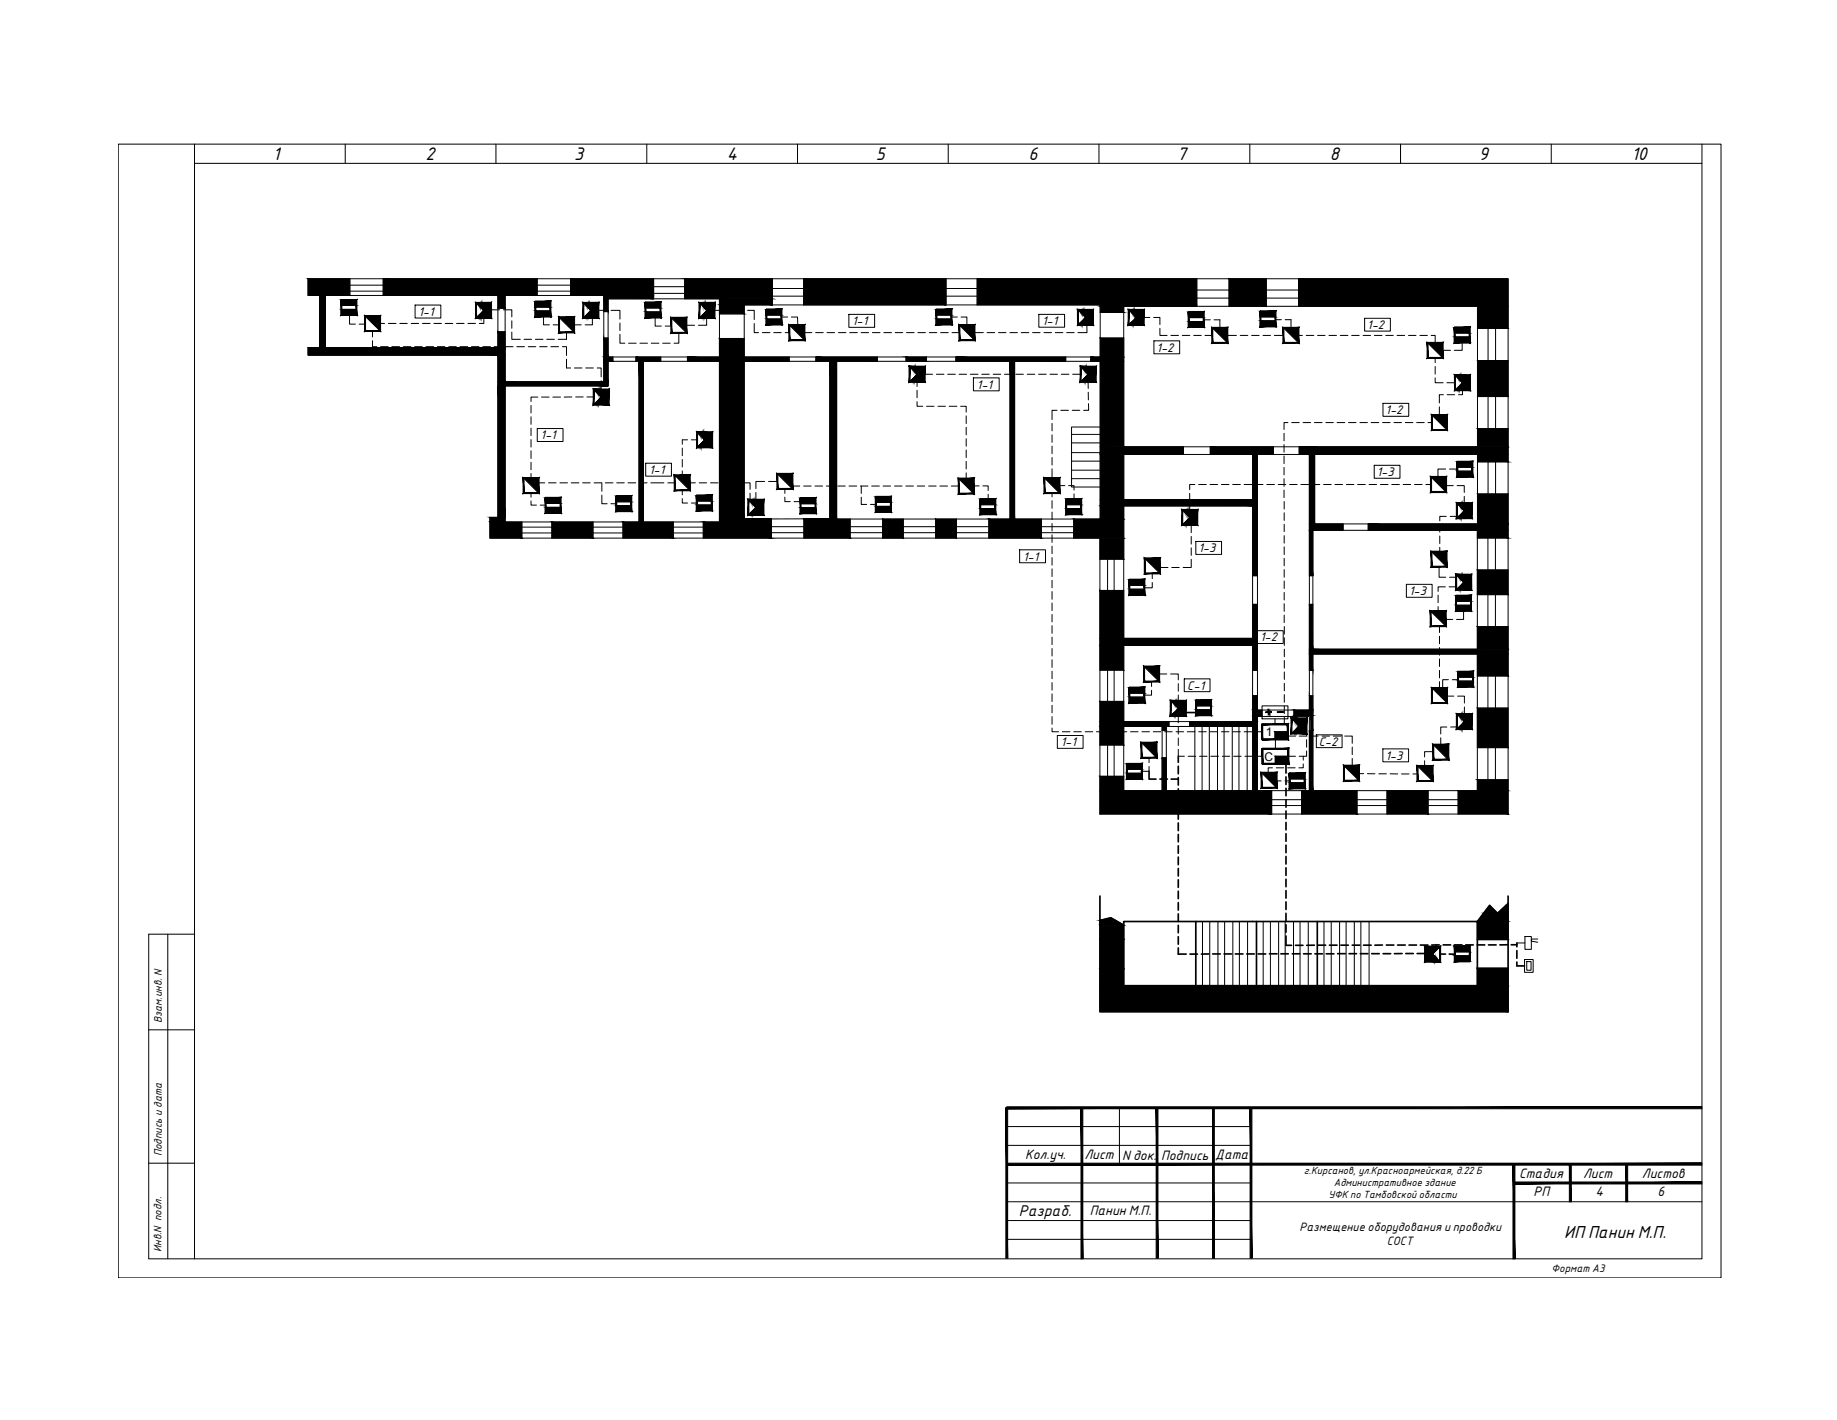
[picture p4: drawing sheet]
<svg xmlns="http://www.w3.org/2000/svg" width="279mm" height="216mm" viewBox="0 0 279 216" stroke-linecap="round" stroke-linejoin="round" font-family="sans-serif">
<defs><g id="words">
<g font-size="2.7">
<text x="41.5" y="24.4">1</text>
<text x="64.7" y="24.4">2</text>
<text x="87.3" y="24.3">3</text>
<text x="110.6" y="24.3">4</text>
<text x="133.2" y="24.3">5</text>
<text x="156.4" y="24.3">6</text>
<text x="179.1" y="24.3">7</text>
<text x="202.3" y="24.3">8</text>
<text x="224.9" y="24.3">9</text>
<text x="248.1" y="24.3">10</text>
</g>
<text font-size="2.5" x="237.9" y="188.2">ИП Панин М.П.</text>
<text font-size="2.3" x="155" y="184.8">Разраб.</text>
<g font-size="2">
<text x="155.9" y="176.3">Кол.уч.</text>
<text x="164.9" y="176.3">Лист</text>
<text x="170.7" y="176.3">N док.</text>
<text x="176.6" y="176.4">Подпись</text>
<text x="184.8" y="176.3">Дата</text>
<text x="231" y="179.1">Стадия</text>
<text x="240.8" y="179.1">Лист</text>
<text x="249.7" y="179.1">Листов</text>
<text x="165.7" y="184.8">Панин М.П.</text>
<text x="233.2" y="181.8">РП</text>
<text x="242.7" y="181.8">4</text>
<text x="252.1" y="181.8">6</text>
</g>
<g font-size="1.8">
<text x="63.6" y="48">1-1</text>
<text x="129.6" y="49.4">1-1</text>
<text x="158.5" y="49.4">1-1</text>
<text x="175.9" y="53.5">1-2</text>
<text x="208" y="50">1-2</text>
<text x="148.6" y="59.1">1-1</text>
<text x="210.7" y="63">1-2</text>
<text x="82.2" y="66.8">1-1</text>
<text x="98.7" y="72.1">1-1</text>
<text x="209.4" y="72.4">1-3</text>
<text x="182.3" y="84">1-3</text>
<text x="155.6" y="85.2">1-1</text>
<text x="214.3" y="90.5">1-3</text>
<text x="191.7" y="97.5">1-2</text>
<text x="180.6" y="104.8">C-1</text>
<text x="161.3" y="113.5">1-1</text>
<text x="192.5" y="111.9">1</text>
<text x="200.6" y="113.4">C-2</text>
<text x="192.3" y="115.6">C</text>
<text x="210.7" y="115.5">1-3</text>
<text x="197.6" y="187.1">Размещение оборудования и проводки</text>
<text x="210.9" y="189.3">СОСТ</text>
</g>
<g font-size="1.6">
<text x="24.6" y="155.6" transform="rotate(-90 24.6 155.6)">Взам.инв. N</text>
<text x="24.6" y="175.8" transform="rotate(-90 24.6 175.8)">Подпись и дата</text>
<text x="24.6" y="190.4" transform="rotate(-90 24.6 190.4)">Инв.N подл.</text>
<text x="236" y="193.4">Формат А3</text>
</g>
<g font-size="1.5">
<text x="198.3" y="178.6">г.Кирсанов, ул.Красноармейская, д.22 Б</text>
<text x="202.1" y="182.2">УФК по Тамбовской области</text>
<text x="202.8" y="180.4">Административное здание</text>
</g>
</g></defs>
<!-- layer: DESC -->
<g fill="none" stroke="#000" stroke-width=".15">
<path d="M18 21.9h243.8v172.4h-243.8zM29.6 24.8h229.3v166.6h-236.3M29.6 21.9v169.5M52.5 21.9v2.9M75.4 21.9v2.9M98.4 21.9v2.9M121.3 21.9v2.9M144.2 21.9v2.9M167.1 21.9v2.9M190.1 21.9v2.9M213 21.9v2.9M235.9 21.9v2.9"/>
<path d="M258.9 21.9v2.9M51.9 45.6h2.3v.8h-2.3zM51.9 47h2.3v.9h-2.3zM53.2 47.9v1.4h.9M54.6 49.3h.9M56.7 51.8v.9h.6M56.7 50.3v.9M57.8 49.2h.7M57.9 52.7h1.1M59.1 49.2h1.1M59.6 52.7h1.2M60.8 49.2h1.1"/>
<path d="M61.3 52.7h1.2M62.5 49.2h1.2M63.1 52.7h1.1M63.1 46.4h3.9v2h-3.9zM64.3 49.2h1.1M64.8 52.7h1.1M66 49.2h1.1M66.5 52.7h1.2M67.7 49.2h1.2M68.3 52.7h1.1M69.4 49.2h1.2M70 52.7h1.1"/>
<path d="M71.2 49.2h1.1M71.7 52.7h1.1M73.4 52.7h1.2M73.6 48.3v.9h-.7M74.7 47.1h1.3M75.2 52.7h1.1M76.6 47.1h1.2v1.1M76.9 52.7h1.1M77.8 50.5v1.1h1.3M77.8 48.8v1.1M78.6 52.7h1.2M79.7 51.6h1.1"/>
<path d="M80.3 52.7h1.2M81.4 45.9h2.3v.8h-2.3zM81.4 47.3h2.3v.8h-2.3zM81.4 51.6h1.2M82.1 52.7h1.1M82.7 48.2v1.2h.9M83.2 51.6h1.1M83.8 52.7h1.2M84.1 49.4h.9M85.5 52.7h.7v1.3M86.2 54.6v1.4h.6M86.2 50.5v1.1h-1.3"/>
<path d="M87.3 49.4h1.1M87.4 56h1.1M89.1 56h1.1M90.1 48.3v1.1h-1.1M90.8 56h.6v1.3M91 47.2h1.4M91.4 57.9v1.3M92.9 47.2h1.4v1.3M94.3 50.8v1.4h.7M94.3 49.1v1.2M95.6 52.2h1.2M97.3 52.2h1.2"/>
<path d="M98.2 46h2.3v.8h-2.3zM98.2 47.4h2.3v.9h-2.3zM99.1 52.2h1.1M99.6 48.2v1.4h1M100.8 52.2h1.1M101.2 49.6h.9M103.2 50.6v1.6h-.7M104.4 49.5h1.3M107.5 48.3v1.2h-1.3M108.7 47.2h1M110.3 47.2h1.1M112 47.2h1.1"/>
<path d="M113.7 47.2h1v1.4M114.7 49.2v1.4h.7M115.9 50.6h1.2M116.6 47.1h2.3v.8h-2.3zM116.6 48.5h2.3v.8h-2.3zM117.7 50.6h1.1M118.9 48.2h.9M119.4 50.6h.7M120.4 48.2h.9v1.2M122.4 50.6h1.1M124.1 50.6h1.1M125.8 50.6h1.1"/>
<path d="M127.5 50.6h1.2M129.1 47.8h3.9v2h-3.9zM129.2 50.6h1.2M131 50.6h1.1M132.7 50.6h1.2M134.4 50.6h1.2M136.2 50.6h1.1M137.9 50.6h1.1M139.5 58v.8M139.5 59.3v1.2M139.6 50.6h1.2M140.6 56.9h1.2"/>
<path d="M141.3 50.6h1.2M142.4 47.1h2.3v.8h-2.3zM142.4 48.5h2.3v.8h-2.3zM142.4 56.9h1.2M143.1 50.6h1.1M144.1 56.9h1.2M144.7 48.2h.9M144.8 50.6h1.1M145.9 56.9h1.1M146.2 48.2h.9v1.2M147.6 56.9h1.2M148.1 57.5h3.9v1.9h-3.9z"/>
<path d="M148.2 50.6h1.4M149.3 56.9h1.2M150.1 50.6h1.2M151.1 56.9h1.1M151.9 50.6h1.1M152.8 56.9h1.1M153.6 50.6h1.1M154.5 56.9h1.2M155.3 50.6h1.2M156.2 56.9h1.2M157 50.6h1.2M158 56.9h1.1"/>
<path d="M158 47.8h3.9v1.9h-3.9zM158.8 50.6h1.1M159.7 56.9h1.1M160.5 50.6h1.2M161.4 56.9h1.2M162.2 50.6h1.2M163.1 56.9h1.3M165.3 49.4v1.2h-1.4M165.5 58v1.1M165.5 59.6v1.2M174 48.3h.9M175.5 48.3h.9v1"/>
<path d="M175.5 51.8h3.9v2h-3.9zM176.4 49.9v1.1h1.1M178.1 51h1.2M179.8 51h1.2M180.8 47.4h2.3v.9h-2.3zM180.8 48.9h2.3v.8h-2.3zM181.6 51h1.1M183.2 48.6h.9M183.3 51h1.1M184.7 48.6h.8v1.3M186.7 51h1.4M188.6 51h1.2"/>
<path d="M190.4 51h1.1M191.7 47.3h2.3v.9h-2.3zM191.7 48.8h2.3v.8h-2.3zM192.1 51h1.1M193.8 51h1.4M194 48.6h.9M195.5 48.6h.9v1.3M197.5 51h.6M198.7 51h1.1M200.4 51h1.1M202.1 51h1.2M203.8 51h1.2"/>
<path d="M205.6 51h1.1M207.3 51h1.2M207.6 48.4h3.9v1.9h-3.9zM209 51h1.2M210.8 51h1.1M212.5 51h1.1M214.2 51h1.2M216 51h1.1M217.7 51h.6v1.1M218.3 57.5v.7h1.2M218.3 54.4v.7M218.3 55.7v1.2"/>
<path d="M219.4 53.3h1.2M220.1 58.2h1.2M221.2 49.8h2.3v.8h-2.3zM221.2 51.2h2.3v.9h-2.3zM222.4 52.1v1.2h-1.2M222.4 59.3v.7h-.6M80.8 76.2v.6h.8M80.8 61.6v1.2M80.8 63.4v1.1M80.8 65.1v1.1M80.8 66.8v1.2M80.8 68.5v1.2"/>
<path d="M80.8 70.3v1.1M80.8 72v.7M80.8 75v.6M81.7 65.2h3.9v1.9h-3.9zM81.8 60.4h-1v.7M81.9 73.4h1M82.2 76.8h.8M82.4 60.4h1.1M83 75.7h2.3v.8h-2.3zM83 77.1h2.3v.9h-2.3zM83.4 73.4h1.2M84.1 60.4h1.2"/>
<path d="M85.2 73.4h1.1M86.9 73.4h1.1M87 60.4h-1.2M87.6 60.4h1.1M88.6 73.4h1.2M89.3 60.4h1M90.4 73.4h1.1M91.5 75.3v1.3h.8M91.5 73.4v1.3M92.1 73.4h1.1M92.9 76.6h.8M93.7 75.4h2.3v.9h-2.3z"/>
<path d="M93.7 76.9h2.3v.8h-2.3zM93.8 73.4h1.1M95.5 73.4h1.2M97.3 73.4h1.1M98.2 70.4h3.9v2h-3.9zM99 73.4h2M101.6 73.4h1M103.8 75.8v.7h.8M103.8 68.1v1.2M103.8 69.9v1.1M103.8 71.6v.7M103.8 74.6v.6"/>
<path d="M104.6 66.9h-.8v.6M104.9 73.4h.9M105.1 76.5h.9M105.1 66.9h.9M106 75.3h2.3v.9h-2.3zM106 76.8h2.3v.8h-2.3zM106.3 73.4h1.2M108.1 73.4h1.1M109.8 73.4h1.1M111.5 73.4h1.2M113.2 73.4h.9v1M114.1 75v1"/>
<path d="M115 74.9v1.1M116.3 73.2h-1.3v1.1M116.9 73.2h1.3M119.4 75.6v.7h.8M119.4 74.3v.7M120.5 73.9h1.1M120.8 76.3h.8M121.7 75.7h2.3v.9h-2.3zM121.7 77.2h2.3v.8h-2.3zM122.2 73.9h1.2M123.9 73.9h1.2M125.7 73.9h1.1"/>
<path d="M127.4 73.9h1.2M129.1 73.9h1.2M130.9 73.9h1.1M131 75.6v1.1h.8M131 73.9v1.1M132.4 76.7h.8M132.6 73.9h1.1M133.2 75.6h2.3v.8h-2.3zM133.2 77h2.3v.8h-2.3zM134.3 73.9h1.2M136.1 73.9h1.1M137.8 73.9h1.1"/>
<path d="M139.5 61.1v.7h.8M139.5 73.9h1.1M140.9 61.8h1.2M141.2 73.9h1.2M142.7 61.8h1.1M143 73.9h1.1M144.4 61.8h1.1M144.7 73.9h1.1M146.1 61.8h.9v.9M147 63.2v1.2M147 65v1.1M147 66.7v1.1"/>
<path d="M147 68.4v1.2M147 70.2v1.1M147 71.9v.9M148.1 73.9h.8M149.1 75.9h2.3v.8h-2.3zM149.1 77.3h2.3v.9h-2.3zM149.5 73.9h.8v.7M150.3 75.1v.7M160 64.4v1.1M160 66.1v1.2M160 67.8v1.2M160 69.6v1.1"/>
<path d="M160 71.3v1.4M160 75v.6M160 76.1v1.2M160 77.9v1.1M160 79.6v1.1M160.8 62.4h-.8v1.4M161.2 73.8h.8M161.3 62.4h1.2M162.2 75.9h2.3v.8h-2.3zM162.2 77.3h2.3v.9h-2.3zM162.5 73.8h.9v.7M163.1 62.4h1.1"/>
<path d="M163.4 75.1v.7M165.6 61.4v1h-.8M180.9 75v1.2M180.9 76.8v.7M181.2 79.7v1.3M181.7 73.7h-.8v.8M182.3 73.7h1.2M184 73.7h1.2M185.8 73.7h1.1M187.5 73.7h1.2M189.2 73.7h1.2M191 73.7h1.1"/>
<path d="M192.7 73.7h1.1M194.4 73.7h1.2M195.3 65.9v1.1M195.3 67.6v1.2M195.3 69.3v1.2M195.3 71.1v1.1M195.3 72.8v1.1M195.3 74.5v1.2M195.3 76.2v1.2M195.3 78v1.1M195.3 79.7v1.1M195.9 64.2h-.6v1.1"/>
<path d="M196.1 73.7h1.2M196.5 64.2h1.1M197.9 73.7h1.1M198.2 64.2h1.1M199.6 73.7h1.1M199.9 64.2h1.2M201.3 73.7h1.2M201.6 64.2h1.2M203 73.7h1.2M203.4 64.2h1.1M204.8 73.7h1.1M205.1 64.2h1.1"/>
<path d="M206.5 73.7h1.2M206.8 64.2h1.2M208.2 73.7h1.2M208.5 64.2h1.2M209 70.7h3.9v2h-3.9zM210 73.7h1.1M210.3 64.2h1.1M210.3 61.3h4v2h-4zM211.7 73.7h1.1M212 64.2h1.2M213.4 73.7h1.2M213.7 64.2h1.2"/>
<path d="M215.2 73.7h1.1M215.5 64.2h1.1M216.9 73.7h.7M217.2 64.2h.6M218.9 61.9v1.2M219 79.8v1.1M219.5 60h-.6v1.3M219.9 71.3h-1.2v1.2M219.9 73.8h1.1M220 78.5h-1v.7M220.1 60h1.1M220.5 71.3h1.1"/>
<path d="M220.6 78.5h1M221.6 73.8h1.1v1.1M221.7 70.2h2.2v.8h-2.2zM221.7 71.6h2.2v.9h-2.2zM222.7 75.5v1M155.1 83.6h3.9v2h-3.9zM160 81.3v1.2M160 83v1.2M160 84.8v1.1M160 86.5v1.2M160 88.2v1.2M160 89.9v1.2"/>
<path d="M160 91.7v1.1M160 93.4v1.2M160 95.1v1.2M160 96.9v1.1M160 98.6v1.1M171.8 88.1h2.3v.9h-2.3zM171.8 89.6h2.3v.8h-2.3zM175.3 88.6v.8h-1.3M175.3 87.2v.8M176.4 86.3h1.2M178.2 86.3h1.2M181.2 85v1.3h-1.2"/>
<path d="M181.2 81.6v1.1M181.2 83.3v1.1M181.9 82.3h3.9v2h-3.9zM191.3 95.9h3.9v1.9h-3.9zM195.3 81.4v1.2M195.3 83.1v1.2M195.3 84.9v1.1M195.3 86.6v1.2M195.3 88.3v1.2M195.3 90.1v1.1M195.3 91.8v1.1M195.3 93.5v1.2"/>
<path d="M195.3 95.3v1.1M195.3 97v1.1M195.3 98.7v1.2M213.9 88.8h3.9v2h-3.9zM218.7 90.5v1.1M218.7 92.2v.7M218.9 86.2v1.6h1M218.9 95.2v1M218.9 96.7v1.2M218.9 98.5v1.1M219 81.5v1.1M219 83.2v.7"/>
<path d="M219.8 89.2h-1.1v.7M219.9 94.2h1.1M220.4 89.2h1.1M220.5 87.8h1M221.5 90.6h2.2v.8h-2.2zM221.5 92h2.2v.9h-2.2zM222.6 92.9v1.3h-1.1M160 110.7v.6h1M160 100.3v1.2M160 102.1v1.1M160 103.8v1.1M160 105.5v1.2"/>
<path d="M160 107.2v1.2M160 109v1.1M160.8 111.8h3.9v2h-3.9zM161.6 111.3h1.1M163.3 111.3h1.2M165.1 111.3h1.1M166.8 111.3h1.1M168.5 111.3h1.1M170.2 111.3h1.2M171.4 116.1h2.3v.9h-2.3zM171.4 117.6h2.3v.8h-2.3zM171.8 104.5h2.3v.9h-2.3z"/>
<path d="M171.8 106h2.3v.8h-2.3zM172 111.3h1.1M173.7 111.3h1.1M174.8 116.5v.8h-1.3M174.8 115.2v.8M175.1 105v.7h-1.2M175.1 103.6v.8M175.4 111.3h1.2M176.3 102.5h1.2M177.1 111.3h1.2M177.8 109.7v.8M178 102.5h1.2v.9"/>
<path d="M178.9 111.3h1.1M179.2 113.9v1.1h.9M179.2 103.9v1.2M179.2 105.7v.9M179.2 108.8v1.1M179.2 110.5v1.1M179.2 112.2v1.2M180.1 103.2h3.9v2h-3.9zM180.6 111.3h1.2M180.7 115h1.2M180.9 109.7v.8M181.9 106.5h2.3v.8h-2.3z"/>
<path d="M181.9 107.9h2.3v.9h-2.3zM182.3 111.3h1.2M182.4 115h1.2M184 111.3h1.2M184.2 115h1.1M185.8 111.3h1.1M185.9 115h1.1M187.5 111.3h1.2M187.6 115h1.2M189.2 111.3h1.2M189.3 115h1.2M190.5 113.5h.8"/>
<path d="M190.5 116.3h.8M191 111.3h1M191.1 115h.9M192 107.3h3.9v2h-3.9zM193.5 116.7h-.6v.8M193.9 112.4h.1M193.9 109.3v.8M194 116.1h.1M194 112.5v1.3M194.1 116.7h1.2M194.2 118.7h.7M195.3 100.4v1.2"/>
<path d="M195.3 102.2v1.1M195.3 103.9v1.1M195.3 105.6v1.2M195.3 107.3v1.2M195.3 109.1v1M195.4 118.7h.7M195.8 116.7h1.2M195.9 111.3h-2v1.1M195.9 111.9h1.1M196.1 117.6h2.3v.8h-2.3zM196.1 119h2.3v.9h-2.3zM197 115h-3v1.1"/>
<path d="M197.6 111.9h1.2M198.2 116.1v.6h-.6M198.2 115v.6M198.7 114.2v.8h-1.1M198.7 111.1v.8M198.7 112.5v1.1M199.3 111.9h1.2M200.2 111.7h3.9v2h-3.9zM201.1 111.9h1.1M202.8 111.9h1.2M204.5 111.9h1.2v1.1M205.7 113.6v1.1"/>
<path d="M205.7 115.3v1.1M206.7 117.6h.7M208 117.6l1.1 .1M209.7 117.7h1.2M210.3 113.9h3.9v1.9h-3.9zM211.4 117.7h1.2M213.2 117.7h1.1M214.9 117.7h.7M216.7 115.7v.8M218 114.3h-1.3v.8M218.9 100.2v1.1M218.9 101.9v1.2"/>
<path d="M218.9 103.6v1M219.1 112.2v1M220.1 110.5h-1v1.1M220.1 105.8h1M220.3 103.3h-.9v1.3M220.9 103.3h.9M221.6 110.5h-1M221.7 105.8h1v1.1M221.8 102.1h2.2v.9h-2.2zM221.8 103.6h2.2v.8h-2.2zM222.7 107.5v1M22.6 156.6h7"/>
<path d="M25.5 142v49.4M29.6 142h-7v49.4M221.2 145.3h2.3v.9h-2.3zM221.2 143.9h2.3v.8h-2.3zM230.7 143.4h1.2M231.9 145.9h1.3v1.9h-1.3zM231.9 142.4h1v1.9h-1zM232.2 146.2h.7v1.3h-.7zM233.9 142.8h-1v.3l1 .2M22.6 176.9h7M153.1 171.3h37.2M153.1 174.1h37.2"/>
<path d="M153.1 179.9h37.2M170.3 168.4v8.6M153.1 182.7h105.7M153.1 188.4h37.2M153.1 185.6h37.2"/>
</g>
<g fill="#000" stroke="#000" stroke-width=".15">
<path d="M55.6 48.1h2.1l.1 2.2zM85.1 48.3h2.1l.1 2.2zM102.2 48.4h2.1v2.1zM120.1 49.5h2.2v2.2zM146 49.5h2.1v2.2zM184.5 49.9h2.1v2.2zM195.3 49.9h2.1v2.2zM217.2 52.2h2.1l.1 2.1zM79.7 72.8h2.1l.1 2.1zM102.7 72.3h2.1l.1 2.2zM113.2 78.9h4.1zM118.3 72.1h2.2v2.2z"/>
<path d="M126.2 78.9h1zM145.9 72.8h2.1v2.2zM158.9 72.8h2.2v2.1zM217.7 72.6h2.2v2.1zM217.8 63.2h2.2v2.1zM174.2 85h2.1l.1 2.1zM217.6 93h2.2v2.1zM217.8 84h2.1l.1 2.1zM173.7 113h2.1v2.1zM174.1 101.4h2.1v2.2zM191.9 117.6h2.2v2.1zM199.4 111.1h.3z"/>
<path d="M204.5 116.5h2.1v2.1zM215.7 116.5h2.1v2.2zM217.9 104.7h2.1v2.1zM218.1 113.3h2.1v2.2z"/>
<path d="M46.9 52.8h2.6zM46.9 52.8h2.6z"/>
<path d="M48.6 44.9l.9 7.9v-7.9zM48.6 44.9l.9 7.9h-.9z"/>
<path d="M51.9 45.5v.2l2.4-.2zM51.9 45.7l2.4-.2-.2 .2zM54.3 45.5l-.2 .2 .2 2.3zM54.1 45.7l.2 2.3-.2-.2zM51.9 48h2.4l-.2-.2zM51.9 48l.1-.2h2.1zM51.9 45.6v2.4l.1-.2zM51.9 45.6h.1v2.2z"/>
<path d="M46.9 42.4l6.3 2.5v-2.5zM46.9 42.4l6.3 2.5h-6.3z"/>
<path d="M51.9 45.6l2.3 .8v-.8zM51.9 45.6l2.3 .8h-2.3z"/>
<path d="M51.9 47l2.3 .9v-.9zM51.9 47l2.3 .9h-2.3z"/>
<path d="M55.4 48l.2 .1 2.3-.1zM55.6 48.1l2.3-.1-.2 .1zM57.9 48l-.2 .1 .2 2.3zM57.7 48.1l.2 2.3-.2-.1zM55.4 50.4h2.5l-.2-.1zM55.4 50.4l.2-.1h2.1zM55.4 48v2.4l.2-.1zM55.4 48l.2 .1v2.2z"/>
<path d="M72.7 46.1h.2l-.2 .2zM72.9 46.1l-.2 .2h.2z"/>
<path d="M72.8 46.1h.2l-.2 .3zM73 46.1l-.2 .3h.2z"/>
<path d="M72.9 48.1v.2h-.2zM72.7 48.1v.2l.2-.2z"/>
<path d="M73 46.1h.1l-.1 .5zM73.1 46.1l-.1 .5h.1z"/>
<path d="M73 48v.3h-.2zM72.8 48v.3l.2-.3z"/>
<path d="M73.1 46.1h.2l-.2 .6zM73.3 46.1l-.2 .6h.2z"/>
<path d="M73.1 47.8v.5h-.1zM73 47.8v.5l.1-.5z"/>
<path d="M73.3 46.1h.1l-.1 .7zM73.4 46.1l-.1 .7h.1z"/>
<path d="M73.3 47.7v.6h-.2zM73.1 47.7v.6l.2-.6z"/>
<path d="M73.4 46.1h.2l-.2 .9zM73.6 46.1l-.2 .9h.2z"/>
<path d="M73.4 47.5v.8h-.1zM73.3 47.5v.8l.1-.8z"/>
<path d="M73.5 46.1h.2l-.2 2.2zM73.7 46.1l-.2 2.2h.2z"/>
<path d="M73.6 47.4v.9h-.2zM73.4 47.4v.9l.2-.9z"/>
<path d="M73.6 47.1l.1 .2-1.2 1zM72.5 48.3l.1 .1 1.1-1.1z"/>
<path d="M72.6 46l1.1 1.1-.1 .1zM72.5 46.1l1.1 1.1-1-1.2z"/>
<path d="M73.7 46.1h.1l-.1 2.2zM73.8 46.1l-.1 2.2h.1z"/>
<path d="M73.8 46.1h.2l-.2 2.2zM74 46.1l-.2 2.2h.2z"/>
<path d="M74 46.1h.1l-.1 2.2zM74.1 46.1l-.1 2.2h.2z"/>
<path d="M74.1 46.1h.2l-.2 2.2zM74.3 46.1l-.2 2.2h.2z"/>
<path d="M74.3 46.1h.2l-.2 2.2zM74.5 46.1l-.2 2.2h.2z"/>
<path d="M74.5 46.1h.1l-.1 2.2zM74.6 46.1l-.1 2.2h.1z"/>
<path d="M74.8 46v2.4l-.2-.2zM74.8 46l-.2 .1v2.1zM72.3 46h2.5l-.2 .1zM72.3 46l.2 .1h2.1zM72.3 46l.2 .1-.2 2.3zM72.5 46.1l-.2 2.3 .2-.1zM72.3 48.4l.2-.1 2.3 .1zM72.5 48.3l2.3 .1-.2-.2z"/>
<path d="M75.7 44.9l1.1 2v-2zM75.7 44.9l1.1 2h-1.1z"/>
<path d="M75.7 50.4l1.1 2.4v-2.4zM75.7 50.4l1.1 2.4h-1.1z"/>
<path d="M46.9 52.8l29.9 1.2v-1.2zM46.9 52.8l29.9 1.2h-29.9z"/>
<path d="M75.7 54l1.1 4v-4zM75.7 54l1.1 4h-1.1z"/>
<path d="M75.7 58.7l1.1 20v-20zM75.7 58.7l1.1 20h-1.1z"/>
<path d="M81.4 45.8v.1l2.4-.1zM81.4 45.9l2.4-.1-.2 .1zM83.8 45.8l-.2 .1 .2 2.3zM83.6 45.9l.2 2.3-.2-.1zM81.4 48.2h2.4l-.2-.1zM81.4 48.2l.1-.1h2.1zM81.4 45.9v2.3l.1-.1zM81.4 45.9h.1v2.2z"/>
<path d="M58.3 42.4l23.4 2.5v-2.5zM58.3 42.4l23.4 2.5h-23.4z"/>
<path d="M81.4 45.9l2.3 .8v-.8zM81.4 45.9l2.3 .8h-2.3z"/>
<path d="M81.4 47.3l2.3 .8v-.8zM81.4 47.3l2.3 .8h-2.3z"/>
<path d="M85 48.2l.1 .1 2.3-.1zM85.1 48.3l2.3-.1-.2 .1zM87.4 48.2l-.2 .1 .2 2.3zM87.2 48.3l.2 2.3-.2-.2zM85 50.6h2.4l-.2-.2zM85.1 50.4h2.1l-2.2 .2zM85 48.2v2.4l.1-.2zM85 48.2l.1 .1v2.1z"/>
<path d="M89 46.1h.2l-.2 .2zM89.2 46.1l-.2 .2h.2z"/>
<path d="M89.2 46.1h.1l-.1 .3zM89.3 46.1l-.1 .3h.1z"/>
<path d="M89.2 48.1v.2h-.2zM89 48.1v.2l.2-.2z"/>
<path d="M89.3 48v.3h-.1zM89.2 48v.3l.1-.3z"/>
<path d="M89.3 46.1h.2l-.2 .5zM89.5 46.1l-.2 .5h.2z"/>
<path d="M89.4 46.1h.2l-.2 .6zM89.6 46.1l-.2 .6h.2z"/>
<path d="M89.5 47.8v.5h-.2zM89.3 47.8v.5l.2-.5z"/>
<path d="M89.6 46.1h.1l-.1 .7zM89.7 46.1l-.1 .7h.1z"/>
<path d="M89.6 47.7v.6h-.1zM89.4 47.7l.1 .6 .1-.6z"/>
<path d="M89.7 46.1h.2l-.2 .9zM89.9 46.1l-.2 .9h.2z"/>
<path d="M89.8 47.5v.8h-.2zM89.6 47.5v.8l.2-.8z"/>
<path d="M89.9 46.1h.1l-.1 2.2zM90 46.1l-.1 2.2h.1z"/>
<path d="M89.9 47.4v.9h-.2zM89.7 47.4v.9l.2-.9z"/>
<path d="M89.9 47.1l.1 .2-1.2 1zM88.8 48.3l.1 .1 1.1-1.1z"/>
<path d="M90 46.1h.2l-.2 2.2zM90.2 46.1l-.2 2.2h.2z"/>
<path d="M88.9 46l1.1 1.1-.1 .1zM88.9 46l-.1 .1 1.1 1.1z"/>
<path d="M90.2 46.1h.1l-.1 2.2zM90.3 46.1l-.1 2.2h.1z"/>
<path d="M90.3 46.1h.2l-.2 2.2zM90.5 46.1l-.2 2.2h.2z"/>
<path d="M90.5 46.1h.1l-.1 2.2zM90.6 46.1l-.1 2.2h.1z"/>
<path d="M90.6 59.3h.2l-.2 .2zM90.8 59.3l-.2 .2h.2z"/>
<path d="M90.6 46.1h.2l-.2 2.2zM90.8 46.1l-.2 2.2h.2z"/>
<path d="M90.8 59.3h.1l-.1 .3zM90.9 59.3l-.1 .3h.1z"/>
<path d="M90.8 46.1h.1l-.1 2.2zM90.9 46.1l-.1 2.2h.1z"/>
<path d="M90.9 59.3h.1l-.1 .4zM91 59.3l-.1 .4h.1z"/>
<path d="M91 59.3h.2l-.2 .6zM91.2 59.3l-.2 .6h.2z"/>
<path d="M91.1 46v2.4l-.2-.2zM91.1 46l-.2 .1v2.1zM88.6 46h2.5l-.2 .1zM88.6 46l.2 .1h2.1zM88.6 46l.2 .1-.2 2.3zM88.8 46.1l-.2 2.3 .2-.1zM88.6 48.4l.2-.1 2.3 .1zM88.8 48.3l2.3 .1-.2-.2z"/>
<path d="M91.2 59.3h.1l-.1 .7zM91.3 59.3l-.1 .7h.1z"/>
<path d="M91.3 59.3h.2l-.2 .9zM91.5 59.3l-.2 .9h.2z"/>
<path d="M91.5 59.3h.1l-.1 2.2zM91.6 59.3l-.1 2.2h.1z"/>
<path d="M91.6 59.3h.1l-.1 2.2zM91.7 59.3l-.1 2.2h.1z"/>
<path d="M91.7 59.3h.2l-.2 2.2zM91.9 59.3l-.2 2.2h.2z"/>
<path d="M91.9 59.3h.1l-.1 2.2zM92 59.3l-.1 2.2h.1z"/>
<path d="M92 59.3h.2l-.2 2.2zM92.2 59.3l-.2 2.2h.2z"/>
<path d="M92.2 59.3h.1l-.1 2.2zM92.3 59.3l-.1 2.2h.1z"/>
<path d="M92.3 59.3h.2l-.2 2.2zM92.5 59.3l-.2 2.2h.2z"/>
<path d="M91.8 45.4l.7 2v-2zM91.8 45.4l.7 2h-.7z"/>
<path d="M91.8 51.4l.7 2.9v-2.9zM91.8 51.4l.7 2.9h-.7z"/>
<path d="M91.8 54.9l.7 3.1v-3.1zM91.8 54.9l.7 3.1h-.7z"/>
<path d="M75.7 58l16.8 .7v-.7zM75.7 58l16.8 .7h-16.8z"/>
<path d="M91.8 54.3l1.4 .6v-.6zM91.8 54.3l1.4 .6h-1.4z"/>
<path d="M97.2 54.9l.7 24.5v-24.5zM97.2 54.9l.7 24.5h-.7z"/>
<path d="M98.2 45.9v.2l2.3-.2zM98.2 46.1l2.3-.2-.1 .2zM100.5 45.9l-.1 .2 .1 2.3zM100.4 46.1l.1 2.3-.1-.2zM98.1 48.4h2.4l-.1-.2zM98.1 48.4l.1-.2h2.2zM98.1 46v2.4l.1-.2zM98.1 46h.1v2.2z"/>
<path d="M86.8 42.4l12.6 2.5v-2.5zM86.8 42.4l12.6 2.5h-12.6z"/>
<path d="M91.8 44.9l7.6 .5v-.5zM91.8 44.9l7.6 .5h-7.6z"/>
<path d="M98.2 46l2.3 .8v-.8zM98.2 46l2.3 .8h-2.3z"/>
<path d="M98.2 47.4l2.3 .9v-.9zM98.2 47.4l2.3 .9h-2.3z"/>
<path d="M96.7 54.3l3.8 .6v-.6zM96.7 54.3l3.8 .6h-3.8z"/>
<path d="M102 48.2l.2 .2 2.3-.2zM102.2 48.4l2.3-.2-.2 .2zM104.5 48.2l-.2 .2 .2 2.3zM104.3 48.4l.2 2.3-.2-.2zM102 50.7h2.5l-.2-.2zM102 50.7l.2-.2h2.1zM102 48.2v2.5l.2-.2zM102 48.2l.2 .2v2.1z"/>
<path d="M106.7 46.1h.1l-.1 .2zM106.8 46.1l-.1 .2h.1z"/>
<path d="M106.8 48.1v.2h-.1zM106.7 48.1v.2l.1-.2z"/>
<path d="M106.8 46.1h.2l-.2 .3zM107 46.1l-.2 .3h.2z"/>
<path d="M107 46.1h.1l-.1 .5zM107.1 46.1l-.1 .5h.1z"/>
<path d="M107 48v.3h-.2zM106.8 48v.3l.2-.3z"/>
<path d="M107.1 47.8v.5h-.1zM107 47.8v.5l.1-.5z"/>
<path d="M107.1 46.1h.2l-.2 .6zM107.3 46.1l-.2 .6h.2z"/>
<path d="M107.2 46.1h.2l-.2 .7zM107.4 46.1l-.2 .7h.2z"/>
<path d="M107.3 47.7v.6h-.2zM107.1 47.7v.6l.2-.6z"/>
<path d="M107.4 46.1h.1l-.1 .9zM107.5 46.1l-.1 .9h.2z"/>
<path d="M107.4 47.5v.8h-.1zM107.3 47.5v.8l.1-.8z"/>
<path d="M107.5 46.1h.2l-.2 2.2zM107.7 46.1l-.2 2.2h.2z"/>
<path d="M107.6 47.4v.9h-.2zM107.4 47.4v.9l.2-.9z"/>
<path d="M107.6 47.1l.1 .2-1.2 1zM106.5 48.3l.1 .1 1.1-1.1z"/>
<path d="M107.7 46.1h.1l-.1 2.2zM107.8 46.1l-.1 2.2h.1z"/>
<path d="M106.6 46l1.1 1.1-.1 .1zM106.5 46.1l1.1 1.1-1-1.2z"/>
<path d="M107.8 46.1h.2l-.2 2.2zM108 46.1l-.2 2.2h.2z"/>
<path d="M108 46.1h.1l-.1 2.2zM108.1 46.1l-.1 2.2h.1z"/>
<path d="M108.1 46.1h.2l-.2 2.2zM108.3 46.1l-.2 2.2h.2z"/>
<path d="M108.3 46.1h.1l-.1 2.2zM108.4 46.1l-.1 2.2h.1z"/>
<path d="M108.4 46.1h.2l-.2 2.2zM108.6 46.1l-.2 2.2h.2z"/>
<path d="M108.7 46v2.4l-.1-.2zM108.7 46l-.1 .1v2.1zM106.3 46h2.4l-.1 .1zM106.3 46l.2 .1h2.1zM106.3 46l.2 .1-.2 2.3zM106.5 46.1l-.2 2.3 .2-.1zM106.3 48.4l.2-.1 2.2 .1zM106.5 48.3l2.2 .1-.1-.2z"/>
<path d="M109.4 54.9h10.6zM109.4 54.9h10.6z"/>
<path d="M109.4 46.4l3.8 1.3v-1.3zM109.4 46.4l3.8 1.3h-3.8z"/>
<path d="M109.4 51.5l3.8 2.8v-2.8zM109.4 51.5l3.8 2.8h-3.8z"/>
<path d="M109.4 54.9l3.8 24v-24zM109.4 54.9l3.8 24h-3.8z"/>
<path d="M116.6 47v.1l2.3-.1zM116.6 47.1l2.3-.1-.1 .1zM118.9 47l-.1 .1 .1 2.3zM118.8 47.1l.1 2.3-.1-.1zM116.5 49.4h2.4l-.1-.1zM116.5 49.4l.1-.1h2.2zM116.5 47.1v2.3l.1-.1zM116.5 47.1h.1v2.2z"/>
<path d="M104.1 42.4l13.4 3v-3zM104.1 42.4l13.4 3h-13.4z"/>
<path d="M109.4 45.4l8.1 1v-1zM109.4 45.4l8.1 1h-8.1z"/>
<path d="M116.6 47.1l2.3 .8v-.8zM116.6 47.1l2.3 .8h-2.3z"/>
<path d="M116.6 48.5l2.3 .8v-.8zM116.6 48.5l2.3 .8h-2.3z"/>
<path d="M120 49.3l.1 .2 2.3-.2zM120.1 49.5l2.3-.2-.1 .2zM122.4 49.3l-.1 .2 .1 2.3zM122.3 49.5l.1 2.3-.1-.2zM120 51.8h2.4l-.1-.2zM120.1 51.6h2.2l-2.3 .2zM120 49.3v2.5l.1-.2zM120 49.3l.1 .2v2.1z"/>
<path d="M104.6 54.3l15.4 .6v-.6zM104.6 54.3l15.4 .6h-15.4z"/>
<path d="M126.2 54.9l1 24v-24zM126.2 54.9l1 24h-1zM122.3 78.9h4.9z"/>
<path d="M124.1 54.3l9.3 .6v-.6zM124.1 54.3l9.3 .6h-9.3z"/>
<path d="M138.7 55.8h.1l-.1 .2zM138.8 55.8l-.1 .2h.1z"/>
<path d="M138.8 57.8v.2h-.1zM138.7 57.8v.2l.1-.2z"/>
<path d="M138.8 55.8h.2l-.2 .3zM139 55.8l-.2 .3h.2z"/>
<path d="M138.9 55.8h.2l-.2 .5zM139.1 55.8l-.2 .5h.2z"/>
<path d="M139 57.7v.3h-.2zM138.8 57.7v.3l.2-.3z"/>
<path d="M139.1 57.5v.5h-.2zM138.9 57.5v.5l.2-.5z"/>
<path d="M139.1 55.8h.1l-.1 .6zM139.2 55.8l-.1 .6h.1z"/>
<path d="M139.2 55.8h.2l-.2 .8zM139.4 55.8l-.2 .8h.2z"/>
<path d="M139.2 57.4v.6h-.1zM139.1 57.4v.6l.1-.6z"/>
<path d="M139.4 55.8h.1l-.1 .9zM139.5 55.8l-.1 .9h.1z"/>
<path d="M139.4 57.2v.8h-.2zM139.2 57.2v.8l.2-.8z"/>
<path d="M139.5 55.8h.2l-.2 2.2zM139.7 55.8l-.2 2.2h.2z"/>
<path d="M139.5 57.1v.9h-.1zM139.4 57.1v.9l.1-.9z"/>
<path d="M139.5 56.9l.1 .1-1.2 1zM138.4 58l.1 .1 1.1-1.1z"/>
<path d="M139.6 55.8h.2l-.2 2.2zM139.8 55.8l-.2 2.2h.2z"/>
<path d="M138.5 55.7l1.1 1.1-.1 .1zM138.5 55.7l-.1 .1 1.1 1.1z"/>
<path d="M139.8 55.8h.1l-.1 2.2zM139.9 55.8l-.1 2.2h.1z"/>
<path d="M139.9 55.8h.2l-.2 2.2zM140.1 55.8l-.2 2.2h.2z"/>
<path d="M140.1 55.8h.1l-.1 2.2zM140.2 55.8l-.1 2.2h.1z"/>
<path d="M140.2 55.8h.2l-.2 2.2zM140.4 55.8l-.2 2.2h.2z"/>
<path d="M140.4 55.8h.1l-.1 2.2zM140.5 55.8l-.1 2.2h.1z"/>
<path d="M140.7 55.7v2.4l-.1-.1zM140.5 55.8l.1 2.2 .1-2.3zM138.3 55.7h2.4l-.2 .1zM138.3 55.7l.1 .1h2.1zM138.3 55.7l.1 .1-.1 2.3zM138.4 55.8l-.1 2.3 .1-.1zM138.4 58l2.3 .1h-2.4zM138.4 58l2.3 .1-.1-.1z"/>
<path d="M137.8 54.3l3.1 .6v-.6zM137.8 54.3l3.1 .6h-3.1z"/>
<path d="M142.4 47v.1l2.4-.1zM142.4 47.1l2.4-.1-.2 .1zM144.6 47.1l.2 2.3v-2.4zM144.6 47.1l.2 2.3-.2-.1zM142.3 49.4h2.5l-.2-.1zM142.3 49.4l.2-.1h2.1zM142.3 47.1v2.3l.2-.1zM142.3 47.1h.2v2.2z"/>
<path d="M122.2 42.4l21.7 4v-4zM122.2 42.4l21.7 4h-21.7z"/>
<path d="M142.4 47.1l2.3 .8v-.8zM142.4 47.1l2.3 .8h-2.3z"/>
<path d="M142.4 48.5l2.3 .8v-.8zM142.4 48.5l2.3 .8h-2.3z"/>
<path d="M145.9 49.3l.1 .2 2.3-.2zM146 49.5l2.3-.2-.2 .2zM148.3 49.3l-.2 .2 .2 2.3zM148.1 49.5l.2 2.3-.2-.2zM145.9 51.8h2.4l-.2-.2zM146 51.6h2.1l-2.2 .2zM145.9 49.3v2.5l.1-.2zM145.9 49.3l.1 .2v2.1z"/>
<path d="M153.6 54.9l.7 24v-24zM153.6 54.9l.7 24h-.7z"/>
<path d="M145.4 54.3l16.7 .6v-.6zM145.4 54.3l16.7 .6h-16.7z"/>
<path d="M164.2 47.2h.2l-.1 .1zM164.4 47.2l-.1 .1h.1z"/>
<path d="M164.4 47.2h.2l-.2 .3zM164.6 47.2l-.2 .3h.2z"/>
<path d="M164.4 49.2v.1h-.1zM164.3 49.2v.1l.1-.1z"/>
<path d="M164.5 49v.3h-.1zM164.4 49v.3l.1-.3z"/>
<path d="M164.5 47.2h.2l-.2 .4zM164.7 47.2l-.2 .4h.2z"/>
<path d="M164.7 47.1h.1l-.1 .7zM164.8 47.1l-.1 .7h.1z"/>
<path d="M164.7 55.8h.1l-.1 .2zM164.8 55.8l-.1 .2h.1z"/>
<path d="M164.7 48.9v.5h-.2zM164.5 48.9v.5l.2-.5z"/>
<path d="M164.8 47.2h.2l-.2 .7zM165 47.2l-.2 .7h.2z"/>
<path d="M164.8 57.8v.2h-.1zM164.7 57.8v.2l.1-.2z"/>
<path d="M164.8 55.8h.2l-.2 .3zM165 55.8l-.2 .3h.2z"/>
<path d="M164.8 48.7v.6h-.1zM164.7 48.7v.6l.1-.6z"/>
<path d="M164.9 55.8h.2l-.2 .5zM165.1 55.8l-.2 .5h.2z"/>
<path d="M165 47.2h.1l-.1 .9zM165.1 47.2l-.1 .9h.1z"/>
<path d="M165 57.7v.3h-.2zM164.8 57.7v.3l.2-.3z"/>
<path d="M165 48.6v.7h-.2zM164.8 48.6v.7l.2-.7z"/>
<path d="M165.1 47.2h.1l-.1 2.1zM165.2 47.2l-.1 2.1h.2z"/>
<path d="M165.1 57.5v.5h-.2zM164.9 57.5v.5l.2-.5z"/>
<path d="M165.1 55.8h.1l-.1 .6zM165.2 55.8l-.1 .6h.1z"/>
<path d="M165.1 48.4v.9h-.1zM165 48.4v.9l.1-.9z"/>
<path d="M165.1 48.2l.1 .1-1.2 1zM164 49.3l.1 .1 1.1-1.1z"/>
<path d="M165.2 55.8h.2l-.2 .8zM165.4 55.8l-.2 .8h.2z"/>
<path d="M165.2 47.2h.2l-.2 2.1zM165.4 47.2l-.2 2.1h.2z"/>
<path d="M164.1 47.1l1.1 1.1-.1 .1zM164.1 47.1l-.1 .1 1.1 1.1z"/>
<path d="M165.2 57.4v.6h-.1zM165.1 57.4v.6l.1-.6z"/>
<path d="M165.4 55.8h.1l-.1 .9zM165.5 55.8l-.1 .9h.1z"/>
<path d="M165.4 47.2h.1l-.1 2.1zM165.5 47.2l-.1 2.1h.1z"/>
<path d="M165.4 57.2v.8h-.2zM165.2 57.2v.8l.2-.8z"/>
<path d="M165.5 55.8h.2l-.2 2.2zM165.7 55.8l-.2 2.2h.2z"/>
<path d="M165.5 47.2h.2l-.1 2.1zM165.7 47.2l-.1 2.1h.1z"/>
<path d="M165.5 57.1v.9h-.1zM165.4 57.1v.9l.1-.9z"/>
<path d="M165.5 56.9l.1 .1-1.2 1zM164.4 58l.1 .1 1.1-1.1z"/>
<path d="M165.6 55.8h.2l-.2 2.2zM165.8 55.8l-.2 2.2h.2z"/>
<path d="M164.5 55.7l1.1 1.1-.1 .1zM164.5 55.7l-.1 .1 1.1 1.1z"/>
<path d="M165.7 47.2h.1l-.1 2.1zM165.8 47.2l-.1 2.1h.2z"/>
<path d="M165.8 55.8h.1l-.1 2.2zM165.9 55.8l-.1 2.2h.2z"/>
<path d="M165.9 47.2h.1l-.1 2.1zM166 47.2l-.1 2.1h.1z"/>
<path d="M166 55.8h.1l-.1 2.2zM166.1 55.8l-.1 2.2h.1z"/>
<path d="M166 47.2h.2l-.2 2.1zM166.2 47.2l-.2 2.1h.2z"/>
<path d="M166.1 55.8h.2l-.2 2.2zM166.3 55.8l-.2 2.2h.2z"/>
<path d="M166.3 55.8h.1l-.1 2.2zM166.4 55.8l-.1 2.2h.1z"/>
<path d="M166.3 47v2.5l-.1-.2zM166.3 47l-.1 .2v2.1zM163.9 47h2.4l-.1 .2zM163.9 47l.1 .2h2.2zM163.9 47l.1 .2-.1 2.3zM164 47.2l-.1 2.3 .1-.2zM163.9 49.5l.1-.2 2.3 .2zM164 49.3l2.3 .2-.1-.2z"/>
<path d="M166.4 55.8h.2l-.2 2.2zM166.6 55.8l-.2 2.2h.2z"/>
<path d="M166.7 55.7v2.4l-.1-.1zM166.6 55.8v2.2l.1-2.3zM164.3 55.7h2.4l-.1 .1zM164.3 55.7l.1 .1h2.2zM164.3 55.7l.1 .1-.1 2.3zM164.4 55.8l-.1 2.3 .1-.1zM164.4 58l2.3 .1h-2.4zM164.4 58l2.3 .1-.1-.1z"/>
<path d="M167.3 51.4l3.6 2.9v-2.9zM167.3 51.4l3.6 2.9h-3.6z"/>
<path d="M165.9 54.3l5 .6v-.6zM165.9 54.3l5 .6h-5z"/>
<path d="M167.3 54.9l3.6 13v-13zM167.3 54.9l3.6 13h-3.6z"/>
<path d="M167.3 46.6l3.6 .9v-.9zM167.3 46.6l3.6 .9h-3.6z"/>
<path d="M172 47.2h.1l-.1 .1zM172.1 47.2l-.1 .1h.1z"/>
<path d="M172.1 47.2h.2l-.2 .3zM172.3 47.2l-.2 .3h.2z"/>
<path d="M172 49.3l.1-.1v.1zM172 49.2v.1l.1-.1z"/>
<path d="M172.2 47.2h.2l-.2 .4zM172.4 47.2l-.2 .4h.2z"/>
<path d="M172.3 49v.3h-.2zM172.1 49v.3l.2-.3z"/>
<path d="M172.4 47.1h.1l-.1 .7zM172.5 47.1l-.1 .7h.1z"/>
<path d="M172.4 48.9v.5h-.2zM172.2 48.9v.5l.2-.5z"/>
<path d="M172.5 47.2h.2l-.2 .7zM172.7 47.2l-.2 .7h.2z"/>
<path d="M172.5 48.7v.6h-.1zM172.4 48.7v.6l.1-.6z"/>
<path d="M172.7 47.2h.1l-.1 .9zM172.8 47.2l-.1 .9h.1z"/>
<path d="M172.7 48.6v.7h-.2zM172.5 48.6v.7l.2-.7z"/>
<path d="M172.8 47.2h.2l-.2 2.1zM173 47.2l-.2 2.1h.2z"/>
<path d="M172.8 48.4v.9h-.1zM172.7 48.4v.9l.1-.9z"/>
<path d="M172.8 48.2l.1 .1-1.1 1zM171.8 49.3l.1 .1 1-1.1z"/>
<path d="M172.9 47.2h.2l-.1 2.1zM173.1 47.2l-.1 2.1h.1z"/>
<path d="M171.9 47.1l1 1.1-.1 .1zM171.9 47.1l-.1 .1 1 1.1z"/>
<path d="M173.1 47.2h.2l-.2 2.1zM173.3 47.2l-.2 2.1h.2z"/>
<path d="M173.3 47.2h.1l-.1 2.1zM173.4 47.2l-.1 2.1h.1z"/>
<path d="M173.4 47.2h.2l-.2 2.1zM173.6 47.2l-.2 2.1h.2z"/>
<path d="M173.6 47.2h.1l-.1 2.1zM173.7 47.2l-.1 2.1h.1z"/>
<path d="M173.7 47.2h.2l-.2 2.1zM173.9 47.2l-.2 2.1h.2z"/>
<path d="M174 47v2.5l-.1-.2zM173.9 47.2v2.1l.1-2.3zM171.6 47h2.4l-.1 .2zM171.6 47l.1 .2h2.2zM171.6 47l.1 .2-.1 2.3zM171.7 47.2l-.1 2.3 .1-.2zM171.6 49.5l.1-.2 2.3 .2zM171.7 49.3l2.3 .2-.1-.2z"/>
<path d="M180.8 47.4v.1l2.3-.1zM180.8 47.5l2.3-.1-.1 .1zM183.1 47.4l-.1 .1 .1 2.3zM183 47.5l.1 2.3-.1-.2zM180.7 49.8h2.4l-.1-.2zM180.7 49.8l.2-.2h2.1zM180.7 47.4v2.4l.2-.2zM180.7 47.4h.2v2.2z"/>
<path d="M148.6 42.4l33.4 4v-4zM148.6 42.4l33.4 4h-33.4z"/>
<path d="M167.3 46.4l14.7 .2v-.2zM167.3 46.4l14.7 .2h-14.7z"/>
<path d="M180.8 47.4l2.3 .9v-.9zM180.8 47.4l2.3 .9h-2.3z"/>
<path d="M180.8 48.9l2.3 .8v-.8zM180.8 48.9l2.3 .8h-2.3z"/>
<path d="M184.3 49.8l.2 .1 2.2-.1zM184.5 49.9l2.2-.1-.1 .1zM186.6 49.9l.1 2.3v-2.4zM186.6 49.9l.1 2.3-.1-.1zM184.3 52.2h2.4l-.1-.1zM184.3 52.2l.2-.1h2.1zM184.3 49.8v2.4l.2-.1zM184.3 49.8l.2 .1v2.2z"/>
<path d="M191.7 47.3v.1l2.4-.1zM191.7 47.4l2.4-.1-.2 .1zM194.1 47.3l-.2 .1 .2 2.3zM193.9 47.4l.2 2.3-.2-.1zM191.6 49.7h2.5l-.2-.1zM191.6 49.7l.2-.1h2.1zM191.6 47.3v2.4l.2-.1zM191.6 47.3h.2v2.3z"/>
<path d="M186.9 42.4l5.7 4.2v-4.2zM186.9 42.4l5.7 4.2h-5.7z"/>
<path d="M191.7 47.3l2.3 .9v-.9zM191.7 47.3l2.3 .9h-2.3z"/>
<path d="M191.7 48.8l2.3 .8v-.8zM191.7 48.8l2.3 .8h-2.3z"/>
<path d="M195.1 49.8l.2 .1 2.3-.1zM195.3 49.9l2.3-.1-.2 .1zM197.6 49.8l-.2 .1 .2 2.3zM197.4 49.9l.2 2.3-.2-.1zM195.1 52.2h2.5l-.2-.1zM195.1 52.2l.2-.1h2.1zM195.1 49.8v2.4l.2-.1zM195.1 49.8l.2 .1v2.2z"/>
<path d="M217.1 52.1l.1 .1 2.3-.1zM217.2 52.2l2.3-.1-.2 .1zM219.5 52.1l-.2 .1 .2 2.3zM219.3 52.2l.2 2.3-.2-.2zM217.1 54.5h2.4l-.2-.2zM217.1 54.5l.1-.2h2.1zM217.1 52.1v2.4l.1-.2zM217.1 52.1l.1 .1v2.1z"/>
<path d="M221.2 49.7v.2l2.4-.2zM221.2 49.9l2.4-.2-.2 .2zM223.6 49.7l-.2 .2 .2 2.3zM223.4 49.9l.2 2.3-.2-.2zM221.2 52.2h2.4l-.2-.2zM221.3 52h2.1l-2.2 .2zM221.2 49.8v2.4l.1-.2zM221.2 49.8h.1v2.2z"/>
<path d="M221.6 57.1h.2l-.2 .2zM221.8 57.1l-.2 .2h.2z"/>
<path d="M221.7 57.1h.2l-.2 .3zM221.9 57.1l-.2 .3h.2z"/>
<path d="M221.8 59.1v.2h-.2zM221.6 59.1v.2l.2-.2z"/>
<path d="M221.9 59v.3h-.2zM221.7 59v.3l.2-.3z"/>
<path d="M221.9 57.1h.1l-.1 .5zM222 57.1l-.1 .5h.1z"/>
<path d="M222 57.1h.2l-.2 .6zM222.2 57.1l-.2 .6h.2z"/>
<path d="M222 58.8v.5h-.1zM221.9 58.8v.5l.1-.5z"/>
<path d="M222.2 57.1h.1l-.1 .8zM222.3 57.1l-.1 .8h.1z"/>
<path d="M222.2 58.7v.6h-.2zM222 58.7v.6l.2-.6z"/>
<path d="M222.3 57.1h.2l-.2 .9zM222.5 57.1l-.2 .9h.2z"/>
<path d="M222.3 58.5v.8h-.1zM222.2 58.5v.8l.1-.8z"/>
<path d="M222.4 57.1h.2l-.2 2.2zM222.6 57.1l-.2 2.2h.2z"/>
<path d="M222.5 58.4v.9h-.2zM222.3 58.4v.9l.2-.9z"/>
<path d="M222.5 58.2l.1 .1-1.2 1zM221.4 59.3l.1 .1 1.1-1.1z"/>
<path d="M222.6 57.1h.1l-.1 2.2zM222.7 57.1l-.1 2.2h.1z"/>
<path d="M221.5 57l1.1 1.1-.1 .1zM221.5 57l-.1 .1 1.1 1.1z"/>
<path d="M222.7 57.1h.2l-.2 2.2zM222.9 57.1l-.2 2.2h.2z"/>
<path d="M222.9 57.1h.1l-.1 2.2zM223 57.1l-.1 2.2h.1z"/>
<path d="M223 57.1h.2l-.2 2.2zM223.2 57.1l-.2 2.2h.2z"/>
<path d="M223.2 57.1h.1l-.1 2.2zM223.3 57.1l-.1 2.2h.1z"/>
<path d="M223.3 57.1h.2l-.2 2.2zM223.5 57.1l-.2 2.2h.2z"/>
<path d="M221.2 49.8l2.3 .8v-.8zM221.2 49.8l2.3 .8h-2.3z"/>
<path d="M221.2 51.2l2.3 .9v-.9zM221.2 51.2l2.3 .9h-2.3z"/>
<path d="M223.6 57l.1 2.4-.2-.1zM223.6 57l-.1 .1v2.2zM221.2 57h2.4l-.1 .1zM221.2 57l.2 .1h2.1zM221.2 57l.2 .1-.2 2.3zM221.4 57.1l-.2 2.3 .2-.1zM221.2 59.4l.2-.1 2.3 .1zM221.4 59.3l2.3 .1-.2-.1z"/>
<path d="M224.7 54.8l4.7 5.5v-5.5zM224.7 54.8l4.7 5.5h-4.7z"/>
<path d="M197.5 42.4l31.9 4.2v-4.2zM197.5 42.4l31.9 4.2h-31.9z"/>
<path d="M224.7 46.6l4.7 3.3v-3.3zM224.7 46.6l4.7 3.3h-4.7z"/>
<path d="M74.5 78.7l2.3 .7v-.7zM74.5 78.7l2.3 .7h-2.3z"/>
<path d="M74.5 79.4l4.9 2.4v-2.4zM74.5 79.4l4.9 2.4h-4.9z"/>
<path d="M79.6 72.6l.1 .2 2.3-.2zM79.7 72.8l2.3-.2-.2 .2zM82 72.6l-.2 .2 .2 2.2zM81.8 72.8l.2 2.2-.2-.1zM79.6 75h2.4l-.2-.1zM79.6 75l.1-.1h2.1zM79.6 72.6v2.4l.1-.1zM79.6 72.6l.1 .2v2.1z"/>
<path d="M83 75.6v.2l2.3-.2zM83 75.8l2.3-.2-.1 .2zM85.3 75.6l-.1 .2 .1 2.2zM85.2 75.8l.1 2.2-.1-.1zM82.9 78h2.4l-.1-.1zM82.9 78l.2-.1h2.1zM82.9 75.7v2.3l.2-.1zM82.9 75.7h.2v2.2z"/>
<path d="M83 75.7l2.3 .8v-.8zM83 75.7l2.3 .8h-2.3z"/>
<path d="M83 77.1l2.3 .9v-.9zM83 77.1l2.3 .9h-2.3z"/>
<path d="M83.9 79.4l6.3 2.4v-2.4zM83.9 79.4l6.3 2.4h-6.3z"/>
<path d="M90.8 61.3v.2h-.2zM90.6 61.3v.2l.2-.2z"/>
<path d="M90.9 61.2v.3h-.1zM90.8 61.2v.3l.1-.3z"/>
<path d="M91 61v.5h-.1zM90.9 61v.5l.1-.5z"/>
<path d="M91.2 60.9v.6h-.2zM91 60.9v.6l.2-.6z"/>
<path d="M91.3 60.7v.8h-.1zM91.2 60.7v.8l.1-.8z"/>
<path d="M91.5 60.6v.9h-.2zM91.3 60.6v.9l.2-.9z"/>
<path d="M91.5 60.3l.1 .1-1.2 1.1zM90.4 61.5l.1 .1 1.1-1.2z"/>
<path d="M90.5 59.2l1.1 1.1-.1 .1zM90.4 59.3l1.1 1.1-1-1.2z"/>
<path d="M92.7 59.1v2.5l-.2-.2zM92.7 59.1l-.2 .2v2.1zM90.2 59.1h2.5l-.2 .2zM90.2 59.1l.2 .2h2.1zM90.2 59.1l.2 .2-.2 2.3zM90.4 59.3l-.2 2.3 .2-.2zM90.4 61.4l2.3 .2h-2.5zM90.4 61.4l2.3 .2-.2-.2z"/>
<path d="M93.7 75.4v.1l2.4-.1zM93.7 75.5l2.4-.1-.2 .1zM96.1 75.4l-.2 .1 .2 2.3zM95.9 75.5l.2 2.3-.2-.2zM93.7 77.8h2.4l-.2-.2zM93.7 77.8l.1-.2h2.1zM93.7 75.4v2.4l.1-.2zM93.7 75.4h.1v2.2z"/>
<path d="M93.7 75.4l2.3 .9v-.9zM93.7 75.4l2.3 .9h-2.3z"/>
<path d="M93.7 76.9l2.3 .8v-.8zM93.7 76.9l2.3 .8h-2.3z"/>
<path d="M94.8 79.4l7.6 2.4v-2.4zM94.8 79.4l7.6 2.4h-7.6z"/>
<path d="M102.5 72.2l.2 .1 2.3-.1zM102.7 72.3l2.3-.1-.2 .1zM105 72.2l-.2 .1 .2 2.3zM104.8 72.3l.2 2.3-.2-.1zM102.5 74.6h2.5l-.2-.1zM102.5 74.6l.2-.1h2.1zM102.5 72.2v2.4l.2-.1zM102.5 72.2l.2 .1v2.2z"/>
<path d="M106 75.3v.1l2.3-.1zM106 75.4l2.3-.1-.1 .1zM108.3 75.3l-.1 .1 .1 2.3zM108.2 75.4l.1 2.3-.1-.2zM105.9 77.7h2.4l-.1-.2zM105.9 77.7l.1-.2h2.2zM105.9 75.3v2.4l.1-.2zM105.9 75.3h.1v2.2z"/>
<path d="M106.3 65.8h.2l-.2 .2zM106.5 65.8l-.2 .2h.2z"/>
<path d="M106.5 67.8v.2h-.2zM106.3 67.8v.2l.2-.2z"/>
<path d="M106.5 65.8h.1l-.1 .3zM106.6 65.8l-.1 .3h.1z"/>
<path d="M106.6 65.8h.2l-.2 .4zM106.8 65.8l-.2 .4h.2z"/>
<path d="M106.6 67.7v.3h-.1zM106.5 67.7v.3l.1-.3z"/>
<path d="M106.8 67.5v.5h-.2zM106.6 67.5v.5l.2-.5z"/>
<path d="M106.8 65.8h.1l-.1 .6zM106.9 65.8l-.1 .6h.1z"/>
<path d="M106.9 65.8h.1l-.1 .7zM107 65.8l-.1 .7h.2z"/>
<path d="M106.9 67.4v.6h-.1zM106.8 67.4v.6l.1-.6z"/>
<path d="M107 65.8h.2l-.2 .9zM107.2 65.8l-.2 .9h.2z"/>
<path d="M107.1 67.2v.8h-.2zM106.9 67.2v.8l.2-.8z"/>
<path d="M107.2 65.8h.1l-.1 2.2zM107.3 65.8l-.1 2.2h.1z"/>
<path d="M107.2 67.1v.9h-.1zM107.1 67.1v.9l.1-.9z"/>
<path d="M107.2 66.8l.1 .1-1.2 1zM106.1 67.9l.1 .2 1.1-1.2z"/>
<path d="M107.3 65.8h.2l-.2 2.2zM107.5 65.8l-.2 2.2h.2z"/>
<path d="M106.2 65.7l1.1 1.1-.1 .1zM106.1 65.8l1.1 1.1-1-1.2z"/>
<path d="M107.5 65.8h.1l-.1 2.2zM107.6 65.8l-.1 2.2h.1z"/>
<path d="M107.6 65.8h.2l-.2 2.2zM107.8 65.8l-.2 2.2h.2z"/>
<path d="M107.8 65.8h.1l-.1 2.2zM107.9 65.8l-.1 2.2h.1z"/>
<path d="M107.9 65.8h.2l-.2 2.2zM108.1 65.8l-.2 2.2h.2z"/>
<path d="M108.1 65.8h.1l-.1 2.2zM108.2 65.8l-.1 2.2h.1z"/>
<path d="M106 75.3l2.3 .9v-.9zM106 75.3l2.3 .9h-2.3z"/>
<path d="M106 76.8l2.3 .8v-.8zM106 76.8l2.3 .8h-2.3z"/>
<path d="M108.4 65.6v2.5l-.2-.2zM108.4 65.6l-.2 .2v2.1zM106 65.6h2.4l-.2 .2zM106 65.6l.1 .2h2.1zM106 65.6l.1 .2-.1 2.3zM106.1 65.8l-.1 2.3 .1-.2zM106.1 67.9l2.3 .2h-2.4zM106.1 67.9l2.3 .2-.2-.2z"/>
<path d="M109.4 78.9h3.8zM109.4 78.9h3.8z"/>
<path d="M114.1 76h.2l-.2 .2zM114.3 76l-.2 .2h.2z"/>
<path d="M114.3 76.1h.1l-.1 .3zM114.4 76.1l-.1 .3h.1z"/>
<path d="M114.3 78v.2h-.2zM114.1 78v.2l.2-.2z"/>
<path d="M114.4 76.1l.2-.1-.2 .5zM114.6 76l-.2 .5h.2z"/>
<path d="M114.4 77.9v.3h-.1zM114.3 77.9v.3l.1-.3z"/>
<path d="M114.5 76h.2l-.2 .6zM114.7 76l-.2 .6h.2z"/>
<path d="M114.6 77.8v.4h-.2zM114.4 77.8v.4l.2-.4z"/>
<path d="M114.7 76h.1l-.1 .8zM114.8 76l-.1 .8h.1z"/>
<path d="M114.7 77.6v.6h-.2zM114.5 77.6v.6l.2-.6z"/>
<path d="M114.8 76h.2l-.2 .9zM115 76l-.2 .9h.2z"/>
<path d="M114.9 77.5v.7h-.2zM114.7 77.5v.7l.2-.7z"/>
<path d="M115 76h.1l-.1 2.2zM115.1 76l-.1 2.2h.1z"/>
<path d="M115 77.3v.9h-.2zM114.8 77.3v.9l.2-.9z"/>
<path d="M115 77.1l.1 .1-1.2 1zM113.9 78.2l.1 .1 1.1-1.1z"/>
<path d="M114 76l1.1 1.1-.1 .1zM114 76l-.1 .1 1.1 1.1z"/>
<path d="M115.1 76h.2l-.2 2.2zM115.3 76l-.2 2.2h.2z"/>
<path d="M115.3 76h.1l-.1 2.2zM115.4 76l-.1 2.2h.1z"/>
<path d="M115.4 76h.2l-.2 2.2zM115.6 76l-.2 2.2h.2z"/>
<path d="M115.6 76h.1l-.1 2.2zM115.7 76l-.1 2.2h.1z"/>
<path d="M115.7 76h.2l-.2 2.2zM115.9 76l-.2 2.2h.2z"/>
<path d="M115.9 76h.1l-.1 2.2zM116 76l-.1 2.2h.1z"/>
<path d="M116.2 75.9v2.4l-.2-.1zM116.2 75.9l-.2 .2v2.1zM113.7 75.9h2.5l-.2 .2zM113.7 75.9l.2 .2h2.1zM113.7 75.9l.2 .2-.2 2.3zM113.9 76.1l-.2 2.3 .2-.2zM113.7 78.4l.2-.2 2.3 .1zM113.9 78.2l2.3 .1-.2-.1z"/>
<path d="M109.4 78.9l7.9 .5v-.5zM109.4 78.9l7.9 .5h-7.9z"/>
<path d="M107 79.4l10.3 2.4v-2.4zM107 79.4l10.3 2.4h-10.3z"/>
<path d="M118.2 72l.1 .1 2.3-.1zM118.3 72.1l2.3-.1-.1 .1zM120.6 72l-.1 .1 .1 2.3zM120.5 72.1l.1 2.3-.1-.1zM118.2 74.4h2.4l-.1-.1zM118.2 74.4l.1-.1h2.2zM118.2 72v2.4l.1-.1zM118.2 72l.1 .1v2.2z"/>
<path d="M121.7 75.7v.1l2.4-.1zM121.7 75.8l2.4-.1-.1 .1zM124.1 75.7l-.1 .1 .1 2.3zM124 75.8l.1 2.3-.1-.2zM121.7 78.1h2.4l-.1-.2zM121.8 77.9h2.2l-2.3 .2zM121.7 75.7v2.4l.1-.2zM121.7 75.7h.1v2.2z"/>
<path d="M121.7 75.7l2.3 .9v-.9zM121.7 75.7l2.3 .9h-2.3z"/>
<path d="M121.7 77.2l2.3 .8v-.8zM121.7 77.2l2.3 .8h-2.3z"/>
<path d="M122.3 78.9h4.9zM122.3 78.9h4.9z"/>
<path d="M122.3 78.9l7 2.9v-2.9zM122.3 78.9l7 2.9h-7z"/>
<path d="M133.2 75.5v.1l2.4-.1zM133.2 75.6l2.4-.1-.2 .1zM135.4 75.6l.2 2.3v-2.4zM135.4 75.6l.2 2.3-.2-.1zM133.1 77.9h2.5l-.2-.1zM133.1 77.9l.2-.1h2.1zM133.1 75.6v2.3l.2-.1zM133.1 75.6h.2v2.2z"/>
<path d="M133.2 75.6l2.3 .8v-.8zM133.2 75.6l2.3 .8h-2.3z"/>
<path d="M133.2 77l2.3 .8v-.8zM133.2 77l2.3 .8h-2.3z"/>
<path d="M134.3 78.9l3.1 2.9v-2.9zM134.3 78.9l3.1 2.9h-3.1z"/>
<path d="M142.3 78.9l3.2 2.9v-2.9zM142.3 78.9l3.2 2.9h-3.2z"/>
<path d="M145.7 72.7l.2 .1 2.3-.1zM145.9 72.8l2.3-.1-.2 .1zM148.2 72.7l-.2 .1 .2 2.3zM148 72.8l.2 2.3-.2-.1zM145.7 75.1h2.5l-.2-.1zM145.9 75h2.1l-2.3 .1zM145.7 72.7v2.4l.2-.1zM145.7 72.7l.2 .1v2.2z"/>
<path d="M149.1 75.8v.2l2.4-.2zM149.1 76l2.4-.2-.2 .2zM151.3 76l.2 2.3v-2.5zM151.3 76l.2 2.3-.2-.2zM149 78.3h2.5l-.2-.2zM149 78.3l.2-.2h2.1zM149 75.9v2.4l.2-.2zM149 75.9h.2v2.2z"/>
<path d="M149.1 75.9l2.3 .8v-.8zM149.1 75.9l2.3 .8h-2.3z"/>
<path d="M149.1 77.3l2.3 .9v-.9zM149.1 77.3l2.3 .9h-2.3z"/>
<path d="M150.4 78.9l8 2.9v-2.9zM150.4 78.9l8 2.9h-8z"/>
<path d="M158.8 72.6l.1 .2 2.3-.2zM158.9 72.8l2.3-.2-.1 .2zM161.2 72.6l-.1 .2 .1 2.2zM161.1 72.8l.1 2.2-.1-.1zM158.8 75h2.4l-.1-.1zM158.8 75l.1-.1h2.2zM158.8 72.6v2.4l.1-.1zM158.8 72.6l.1 .2v2.1z"/>
<path d="M162.2 75.8v.2l2.3-.2zM162.2 76l2.3-.2-.1 .2zM164.4 76l.1 2.3v-2.5zM164.4 76l.1 2.3-.1-.2zM162.1 78.3h2.4l-.1-.2zM162.1 78.3l.1-.2h2.2zM162.1 75.9v2.4l.1-.2zM162.1 75.9h.1v2.2z"/>
<path d="M162.2 75.9l2.3 .8v-.8zM162.2 75.9l2.3 .8h-2.3z"/>
<path d="M162.2 77.3l2.3 .9v-.9zM162.2 77.3l2.3 .9h-2.3z"/>
<path d="M167.3 69.1l3.6 6.9v-6.9zM167.3 69.1l3.6 6.9h-3.6z"/>
<path d="M167.3 76.9l3.6 2v-2zM167.3 76.9l3.6 2h-3.6z"/>
<path d="M163.3 78.9l7.6 2.9v-2.9zM163.3 78.9l7.6 2.9h-7.6z"/>
<path d="M167.3 67.9l12.7 1.2v-1.2zM167.3 67.9l12.7 1.2h-12.7z"/>
<path d="M180.1 77.6h.2l-.2 .2zM180.3 77.6l-.2 .2h.2z"/>
<path d="M180.3 79.6v.2h-.2zM180.1 79.6v.2l.2-.2z"/>
<path d="M180.3 77.6h.1l-.1 .3zM180.4 77.6l-.1 .3h.1z"/>
<path d="M180.4 77.6h.1l-.1 .4zM180.5 77.6l-.1 .4h.1z"/>
<path d="M180.4 79.4v.4h-.1zM180.3 79.4v.4l.1-.4z"/>
<path d="M180.5 77.6h.2l-.2 .6zM180.7 77.6l-.2 .6h.2z"/>
<path d="M180.5 79.3l.1 .5h-.2zM180.4 79.3v.5l.1-.5z"/>
<path d="M180.7 77.6h.1l-.1 .7zM180.8 77.6l-.1 .7h.1z"/>
<path d="M180.7 79.1v.7h-.2zM180.5 79.1v.7l.2-.7z"/>
<path d="M180.8 79v.8h-.1zM180.7 79v.8l.1-.8z"/>
<path d="M180.8 77.6h.2l-.2 .9zM181 77.6l-.2 .9h.2z"/>
<path d="M181 77.6h.1l-.1 2.1zM181.1 77.6l-.1 2.1h.1z"/>
<path d="M181 78.9v.8h-.2zM180.8 78.9v.8l.2-.8z"/>
<path d="M181 78.6l.1 .1-1.2 1zM179.9 79.7l.1 .1 1.1-1.1z"/>
<path d="M181.1 77.6h.2l-.2 2.1zM181.3 77.6l-.2 2.1h.2z"/>
<path d="M180 77.5l1.1 1.1-.1 .1zM180 77.5l-.1 .1 1.1 1.1z"/>
<path d="M181.2 77.6h.2l-.1 2.1zM181.4 77.6l-.1 2.1h.1z"/>
<path d="M181.4 77.6h.2l-.2 2.1zM181.6 77.6l-.2 2.1h.2z"/>
<path d="M181.6 77.6h.1l-.1 2.1zM181.7 77.6l-.1 2.1h.1z"/>
<path d="M181.7 77.6h.2l-.2 2.1zM181.9 77.6l-.2 2.1h.2z"/>
<path d="M181.9 77.6h.1l-.1 2.1zM182 77.6l-.1 2.1h.1z"/>
<path d="M182.2 77.5v2.4l-.2-.2zM182.2 77.5l-.2 .1v2.1zM179.7 77.5h2.5l-.2 .1zM179.7 77.5l.2 .1h2.1zM179.7 77.5l.2 .1-.2 2.3zM179.9 77.6l-.2 2.3 .2-.2zM179.7 79.9l.2-.2 2.3 .2zM179.9 79.7l2.3 .2-.2-.2z"/>
<path d="M190.5 69.1l.8 6.9v-6.9zM190.5 69.1l.8 6.9h-.8z"/>
<path d="M167.3 76l24 .9v-.9zM167.3 76l24 .9h-24z"/>
<path d="M190.5 76.9l.8 10.6v-10.6zM190.5 76.9l.8 10.6h-.8z"/>
<path d="M184.1 67.9l9.6 1.2v-1.2zM184.1 67.9l9.6 1.2h-9.6z"/>
<path d="M199.2 69.1l.8 10.6v-10.6zM199.2 69.1l.8 10.6h-.8z"/>
<path d="M199.2 79.7l5.1 .9v-.9zM199.2 79.7l5.1 .9h-5.1z"/>
<path d="M217.6 72.4l.1 .2 2.3-.2zM217.7 72.6l2.3-.2-.1 .2zM220 72.4l-.1 .2 .1 2.3zM219.9 72.6l.1 2.3-.1-.2zM217.6 74.9h2.4l-.1-.2zM217.7 74.7h2.2l-2.3 .2zM217.6 72.4v2.5l.1-.2zM217.6 72.4l.1 .2v2.1z"/>
<path d="M217.7 63l.2 .2 2.2-.2zM217.9 63.2l2.2-.2-.1 .2zM220.1 63l-.1 .2 .1 2.3zM220 63.2l.1 2.3-.1-.2zM217.7 65.5h2.4l-.1-.2zM217.7 65.5l.2-.2h2.1zM217.7 63v2.5l.2-.2zM217.7 63l.2 .2v2.1z"/>
<path d="M221.7 70.1v.2l2.3-.2zM221.7 70.3l2.3-.2-.1 .2zM223.9 70.3l.1 2.3v-2.5zM223.9 70.3l.1 2.3-.1-.2zM221.6 72.6h2.4l-.1-.2zM221.6 72.6l.1-.2h2.2zM221.6 70.2v2.4l.1-.2zM221.6 70.2h.1v2.2z"/>
<path d="M221.9 76.5h.1l-.1 .2zM222 76.5l-.1 .2h.1z"/>
<path d="M222 78.6v.1h-.1zM221.9 78.6v.1l.1-.1z"/>
<path d="M222 76.5h.2l-.2 .4zM222.2 76.5l-.2 .4h.2z"/>
<path d="M222.2 76.5h.1l-.1 .5zM222.3 76.5l-.1 .5h.1z"/>
<path d="M222.2 78.4v.3h-.2zM222 78.4v.3l.2-.3z"/>
<path d="M222.3 78.3v.4h-.1zM222.2 78.3v.4l.1-.4z"/>
<path d="M222.3 76.5h.2l-.2 .6zM222.5 76.5l-.2 .6h.2z"/>
<path d="M222.4 76.5h.2l-.2 .8zM222.6 76.5l-.2 .8h.2z"/>
<path d="M222.5 78.1v.6h-.2zM222.3 78.1v.6l.2-.6z"/>
<path d="M222.6 76.5h.2l-.2 1zM222.8 76.5l-.2 1h.2z"/>
<path d="M222.6 78v.7h-.1zM222.5 78v.7l.1-.7z"/>
<path d="M222.7 76.5h.2l-.2 2.2zM222.9 76.5l-.2 2.2h.2z"/>
<path d="M222.8 77.8v.9h-.2zM222.6 77.8v.9l.2-.9z"/>
<path d="M222.8 77.6l.1 .1-1.2 1zM221.7 78.7l.1 .1 1.1-1.1z"/>
<path d="M222.9 76.5h.1l-.1 2.2zM223 76.5l-.1 2.2h.1z"/>
<path d="M221.8 76.5l1.1 1.1-.1 .1zM221.8 76.5l-.1 .1 1.1 1.1z"/>
<path d="M223 76.5h.2l-.2 2.2zM223.2 76.5l-.2 2.2h.2z"/>
<path d="M223.2 76.5h.1l-.1 2.2zM223.3 76.5l-.1 2.2h.1z"/>
<path d="M223.3 76.5h.2l-.2 2.2zM223.5 76.5l-.2 2.2h.2z"/>
<path d="M223.5 76.5h.1l-.1 2.2zM223.6 76.5l-.1 2.2h.1z"/>
<path d="M223.6 76.5h.2l-.2 2.2zM223.8 76.5l-.2 2.2h.2z"/>
<path d="M223.9 76.4v2.5l-.1-.2zM223.9 76.4l-.1 .2v2.1zM221.5 76.4h2.4l-.1 .2zM221.5 76.4l.2 .2h2.1zM221.5 76.4l.2 .2-.2 2.3zM221.7 76.6l-.2 2.3 .2-.2zM221.7 78.7l2.2 .2h-2.4zM221.7 78.7l2.2 .2-.1-.2z"/>
<path d="M221.7 70.2l2.2 .8v-.8zM221.7 70.2l2.2 .8h-2.2z"/>
<path d="M221.7 71.6l2.2 .9v-.9zM221.7 71.6l2.2 .9h-2.2z"/>
<path d="M224.7 75.1l4.7 4.6v-4.6zM224.7 75.1l4.7 4.6h-4.7z"/>
<path d="M208.1 79.7l21.3 .9v-.9zM208.1 79.7l21.3 .9h-21.3z"/>
<path d="M224.7 65.2l4.7 2.7v-2.7zM224.7 65.2l4.7 2.7h-4.7z"/>
<path d="M197.6 67.9l31.8 1.2v-1.2zM197.6 67.9l31.8 1.2h-31.8z"/>
<path d="M224.7 69.1l4.7 1.1v-1.1zM224.7 69.1l4.7 1.1h-4.7z"/>
<path d="M167.3 89.8l3.6 7.3v-7.3zM167.3 89.8l3.6 7.3h-3.6z"/>
<path d="M167.3 98.1l3.6 3.8v-3.8zM167.3 98.1l3.6 3.8h-3.6z"/>
<path d="M167.3 81.8l3.6 3.2v-3.2zM167.3 81.8l3.6 3.2h-3.6z"/>
<path d="M171.8 88.1v.1l2.3-.1zM171.8 88.2l2.3-.1-.1 .1zM174.1 88.1l-.1 .1 .1 2.3zM174 88.2l.1 2.3-.1-.2zM171.7 90.5h2.4l-.1-.2zM171.8 90.3h2.2l-2.3 .2zM171.7 88.1v2.4l.1-.2zM171.7 88.1h.1v2.2z"/>
<path d="M174 84.8l.2 .2 2.3-.2zM174.2 85l2.3-.2-.2 .2zM176.5 84.8l-.2 .2 .2 2.3zM176.3 85l.2 2.3-.2-.2zM174 87.3h2.5l-.2-.2zM174.2 87.1h2.1l-2.3 .2zM174 84.8v2.5l.2-.2zM174 84.8l.2 .2v2.1z"/>
<path d="M171.8 88.1l2.3 .9v-.9zM171.8 88.1l2.3 .9h-2.3z"/>
<path d="M171.8 89.6l2.3 .8v-.8zM171.8 89.6l2.3 .8h-2.3z"/>
<path d="M190.5 91.9l.8 5.2v-5.2zM190.5 91.9l.8 5.2h-.8z"/>
<path d="M167.3 97.1l24 1v-1zM167.3 97.1l24 1h-24z"/>
<path d="M190.5 98.1l.8 3.8v-3.8zM190.5 98.1l.8 3.8h-.8z"/>
<path d="M199.2 91.9l.5 6.8v-6.8zM199.2 91.9l.5 6.8h-.5z"/>
<path d="M199.2 99.4l.5 2.5v-2.5zM199.2 99.4l.5 2.5h-.5z"/>
<path d="M199.2 80.6l.5 6.9v-6.9zM199.2 80.6l.5 6.9h-.5z"/>
<path d="M217.5 92.8l.2 .2 2.3-.2zM217.7 93l2.3-.2-.2 .2zM220 92.8l-.2 .2 .2 2.3zM219.8 93l.2 2.3-.2-.2zM217.5 95.3h2.5l-.2-.2zM217.5 95.3l.2-.2h2.1zM217.5 92.8v2.5l.2-.2zM217.5 92.8l.2 .2v2.1z"/>
<path d="M217.6 83.8l.2 .2 2.3-.2zM217.8 84l2.3-.2-.2 .2zM219.9 84l.2 2.2v-2.4zM219.9 84l.2 2.2-.2-.1zM217.6 86.2h2.5l-.2-.1zM217.6 86.2l.2-.1h2.1zM217.6 83.8v2.4l.2-.1zM217.6 83.8l.2 .2v2.1z"/>
<path d="M221.5 90.5v.1l2.3-.1zM221.5 90.6l2.3-.1-.1 .1zM223.7 90.6l.1 2.3v-2.4zM223.7 90.6l.1 2.3-.1-.1zM221.4 92.9h2.4l-.1-.1zM221.5 92.8h2.2l-2.3 .1zM221.4 90.6v2.3l.1-.1zM221.4 90.6h.1v2.2z"/>
<path d="M221.8 87.4h.1l-.1 .2zM221.9 87.4l-.1 .2h.1z"/>
<path d="M221.9 87.4h.2l-.2 .3zM222.1 87.4l-.2 .3h.2z"/>
<path d="M221.9 89.4v.2h-.1zM221.8 89.4v.2l.1-.2z"/>
<path d="M222.1 89.3v.3h-.2zM221.9 89.3v.3l.2-.3z"/>
<path d="M222.1 87.4h.1l-.1 .5zM222.2 87.4l-.1 .5h.1z"/>
<path d="M222.2 87.4h.2l-.2 .6zM222.4 87.4l-.2 .6h.2z"/>
<path d="M222.2 89.2v.4h-.1zM222.1 89.2v.4l.1-.4z"/>
<path d="M222.3 87.4h.2l-.2 .8zM222.5 87.4l-.2 .8h.2z"/>
<path d="M222.4 89v.6h-.2zM222.2 89v.6l.2-.6z"/>
<path d="M222.5 87.4h.1l-.1 .9zM222.6 87.4l-.1 .9h.1z"/>
<path d="M222.5 88.9v.7h-.1zM222.4 88.9v.7l.1-.7z"/>
<path d="M222.6 87.4h.2l-.2 2.2zM222.8 87.4l-.2 2.2h.2z"/>
<path d="M222.6 88.7v.9h-.1zM222.5 88.7v.9l.1-.9z"/>
<path d="M222.6 88.5l.2 .1-1.2 1zM221.6 89.6l.1 .1 1.1-1.1z"/>
<path d="M222.8 87.4h.1l-.1 2.2zM222.9 87.4l-.1 2.2h.1z"/>
<path d="M221.7 87.4l1.1 1.1-.2 .1zM221.7 87.4l-.1 .1 1 1.1z"/>
<path d="M222.9 87.4h.2l-.2 2.2zM223.1 87.4l-.2 2.2h.2z"/>
<path d="M223.1 87.4h.1l-.1 2.2zM223.2 87.4l-.1 2.2h.1z"/>
<path d="M223.2 87.4h.2l-.2 2.2zM223.4 87.4l-.2 2.2h.2z"/>
<path d="M223.4 87.4h.1l-.1 2.2zM223.5 87.4l-.1 2.2h.1z"/>
<path d="M223.5 87.4h.2l-.2 2.2zM223.7 87.4l-.2 2.2h.2z"/>
<path d="M221.5 90.6l2.2 .8v-.8zM221.5 90.6l2.2 .8h-2.2z"/>
<path d="M221.5 92l2.2 .9v-.9zM221.5 92l2.2 .9h-2.2z"/>
<path d="M223.8 87.3l.1 2.4-.2-.1zM223.8 87.3l-.1 .1v2.2zM221.4 87.3h2.4l-.1 .1zM221.4 87.3l.1 .2 2.2-.1zM221.4 87.3l.1 .2-.1 2.3zM221.5 87.5l-.1 2.3 .2-.2zM221.4 89.8l.2-.2 2.3 .1zM221.6 89.6l2.3 .1-.2-.1z"/>
<path d="M224.7 80.6l4.7 1.2v-1.2zM224.7 80.6l4.7 1.2h-4.7z"/>
<path d="M224.7 86.7l4.7 3.7v-3.7zM224.7 86.7l4.7 3.7h-4.7z"/>
<path d="M224.7 95.3l4.7 3.4v-3.4zM224.7 95.3l4.7 3.4h-4.7z"/>
<path d="M199.2 98.7l30.2 .7v-.7zM199.2 98.7l30.2 .7h-30.2z"/>
<path d="M224.7 99.4l4.7 3.4v-3.4zM224.7 99.4l4.7 3.4h-4.7z"/>
<path d="M167.3 118l3.6 2.2v-2.2zM167.3 118l3.6 2.2h-3.6z"/>
<path d="M167.3 106.6l3.6 3.1v-3.1zM167.3 106.6l3.6 3.1h-3.6z"/>
<path d="M167.3 110.5l3.6 2.8v-2.8zM167.3 110.5l3.6 2.8h-3.6z"/>
<path d="M171.4 116.1v.1l2.4-.1zM171.4 116.2l2.4-.1-.2 .1zM173.6 116.2l.2 2.3v-2.4zM173.6 116.2l.2 2.3-.2-.2zM171.3 118.5h2.5l-.2-.2zM171.3 118.5l.2-.2h2.1zM171.3 116.1v2.4l.2-.2zM171.3 116.1h.2v2.2z"/>
<path d="M171.8 104.5v.1l2.3-.1zM171.8 104.6l2.3-.1-.1 .1zM174.1 104.5l-.1 .1 .1 2.3zM174 104.6l.1 2.3-.1-.1zM171.7 106.9h2.4l-.1-.1zM171.8 106.8h2.2l-2.3 .1zM171.7 104.5v2.4l.1-.1zM171.7 104.5h.1v2.3z"/>
<path d="M173.5 112.8l.2 .2 2.3-.2zM173.7 113l2.3-.2-.2 .2zM176 112.8l-.2 .2 .2 2.3zM175.8 113l.2 2.3-.2-.2zM173.5 115.3h2.5l-.2-.2zM173.5 115.3l.2-.2h2.1zM173.5 112.8v2.5l.2-.2zM173.5 112.8l.2 .2v2.1z"/>
<path d="M171.4 116.1l2.3 .9v-.9zM171.4 116.1l2.3 .9h-2.3z"/>
<path d="M171.4 117.6l2.3 .8v-.8zM171.4 117.6l2.3 .8h-2.3z"/>
<path d="M173.9 101.3l.2 .1 2.3-.1zM174.1 101.4l2.3-.1-.2 .1zM176.4 101.3l-.2 .1 .2 2.3zM176.2 101.4l.2 2.3-.2-.1zM173.9 103.7h2.5l-.2-.1zM173.9 103.7l.2-.1h2.1zM173.9 101.3v2.4l.2-.1zM173.9 101.3l.2 .1v2.2z"/>
<path d="M171.8 104.5l2.3 .9v-.9zM171.8 104.5l2.3 .9h-2.3z"/>
<path d="M171.8 106l2.3 .8v-.8zM171.8 106l2.3 .8h-2.3z"/>
<path d="M167.3 109.7l10.5 .8v-.8zM167.3 109.7l10.5 .8h-10.5z"/>
<path d="M178.4 106.6h.1l-.1 .2zM178.5 106.6l-.1 .2h.1z"/>
<path d="M178.5 106.6h.2l-.2 .3zM178.7 106.6l-.2 .3h.2z"/>
<path d="M178.5 108.6v.2h-.1zM178.4 108.6v.2l.1-.2z"/>
<path d="M178.7 108.5v.3h-.2zM178.5 108.5v.3l.2-.3z"/>
<path d="M178.7 106.6h.1l-.1 .5zM178.8 106.6l-.1 .5h.1z"/>
<path d="M178.8 106.6h.2l-.2 .6zM179 106.6l-.2 .6h.2z"/>
<path d="M178.8 108.3v.5h-.1zM178.7 108.3v.5l.1-.5z"/>
<path d="M178.9 106.6h.2l-.2 .8zM179.1 106.6l-.2 .8h.2z"/>
<path d="M179 108.2v.6h-.2zM178.8 108.2v.6l.2-.6z"/>
<path d="M179.1 106.6h.1l-.1 .9zM179.2 106.6l-.1 .9h.1z"/>
<path d="M179.1 108v.8h-.1zM179 108v.8l.1-.8z"/>
<path d="M179.2 106.6h.2l-.2 2.2zM179.4 106.6l-.2 2.2h.2z"/>
<path d="M179.2 107.9v.9h-.1zM179.1 107.9v.9l.1-.9z"/>
<path d="M179.2 107.7l.2 .1-1.2 1zM178.2 108.8l.1 .1 1.1-1.1z"/>
<path d="M179.4 106.6h.1l-.1 2.2zM179.5 106.6l-.1 2.2h.1z"/>
<path d="M178.3 106.5l1.1 1.1-.2 .1zM178.3 106.5l-.1 .1 1 1.1z"/>
<path d="M179.5 106.6h.2l-.2 2.2zM179.7 106.6l-.2 2.2h.2z"/>
<path d="M179.7 106.6h.1l-.1 2.2zM179.8 106.6l-.1 2.2h.1z"/>
<path d="M179.8 106.6h.2l-.2 2.2zM180 106.6l-.2 2.2h.2z"/>
<path d="M180 106.6h.1l-.1 2.2zM180.1 106.6l-.1 2.2h.1z"/>
<path d="M180.1 106.6h.2l-.2 2.2zM180.3 106.6l-.2 2.2h.2z"/>
<path d="M180.4 106.5v2.4l-.1-.1zM180.4 106.5l-.1 .1v2.2zM178 106.5h2.4l-.1 .1zM178 106.5l.1 .1h2.2zM178 106.5l.1 .1-.1 2.3zM178.1 106.6l-.1 2.3 .2-.1zM178 108.9l.2-.1 2.2 .1zM178.2 108.8l2.2 .1-.1-.1z"/>
<path d="M181.9 106.4v.1l2.4-.1zM181.9 106.5l2.4-.1-.2 .1zM184.3 106.4l-.2 .1 .2 2.3zM184.1 106.5l.2 2.3-.2-.1zM181.8 108.8h2.5l-.2-.1zM181.8 108.8l.2-.1h2.1zM181.8 106.5v2.3l.2-.1zM181.8 106.5h.2v2.2z"/>
<path d="M181.9 106.5l2.3 .8v-.8zM181.9 106.5l2.3 .8h-2.3z"/>
<path d="M181.9 107.9l2.3 .9v-.9zM181.9 107.9l2.3 .9h-2.3z"/>
<path d="M190.5 116.3l.8 3.9v-3.9zM190.5 116.3l.8 3.9h-.8z"/>
<path d="M190.5 105.8l.8 2.2v-2.2zM190.5 105.8l.8 2.2h-.8z"/>
<path d="M190.5 108.9l.8 .8v-.8zM190.5 108.9l.8 .8h-.8z"/>
<path d="M180.9 109.7l10.4 .8v-.8zM180.9 109.7l10.4 .8h-10.4z"/>
<path d="M190.5 110.5l.8 3v-3zM190.5 110.5l.8 3h-.8z"/>
<path d="M190.5 113.5l.8 2.8v-2.8zM190.5 113.5l.8 2.8h-.8z"/>
<path d="M191.8 117.4l.2 .2 2.2-.2zM192 117.6l2.2-.2-.1 .2zM194.2 117.4l-.1 .2 .1 2.3zM194.1 117.6l.1 2.3-.1-.2zM191.8 119.9h2.4l-.1-.2zM191.8 119.9l.2-.2h2.1zM191.8 117.4v2.5l.2-.2zM191.8 117.4l.2 .2v2.1z"/>
<path d="M190.5 108l1.5 .9v-.9zM190.5 108l1.5 .9h-1.5z"/>
<path d="M192 110v.2l4-.2zM192 110.2l4-.2-.2 .2zM195.8 110.2l.2 2.3v-2.5zM195.8 110.2l.2 2.3-.2-.2zM192 112.5h4l-.2-.2zM192 112.3h3.8l-3.8 .2z"/>
<path d="M192 113.8v.1l4-.1zM192 113.9l4-.1-.2 .1zM195.8 113.9l.2 2.3v-2.4zM195.8 113.9l.2 2.3-.2-.2zM192 116.2h4l-.2-.2zM192 116h3.8l-3.8 .2z"/>
<path d="M191.9 110.1l.2 2.3v-2.3zM191.9 110.1l.2 2.3h-.2z"/>
<path d="M191.9 113.8l.2 2.3v-2.3zM191.9 113.8l.2 2.3h-.2z"/>
<path d="M192.5 108.2v.1l.9-.1zM192.5 108.3l.9-.1v.1z"/>
<path d="M192.9 107.8l.1 .9v-.9zM192.9 107.8l.1 .9h-.1z"/>
<path d="M194.3 108.2v.1l.9-.1zM194.3 108.3l.9-.1v.1z"/>
<path d="M193.9 111.3l2 1.1v-1.1zM193.9 111.3l2 1.1h-2z"/>
<path d="M194 115l1.9 1.1v-1.1zM194 115l1.9 1.1h-1.9z"/>
<path d="M196.1 117.5v.2l2.4-.2zM196.1 117.7l2.4-.2-.2 .2zM198.3 117.7l.2 2.2v-2.4zM198.3 117.7l.2 2.2-.2-.1zM196.1 119.9h2.4l-.2-.1zM196.1 119.9l.1-.1h2.1zM196.1 117.6v2.3l.1-.1zM196.1 117.6h.1v2.2z"/>
<path d="M196.7 109.3h.2l-.2 .2zM196.9 109.3l-.2 .2h.2z"/>
<path d="M196.9 109.3h.1l-.1 .3zM197 109.3l-.1 .3h.1z"/>
<path d="M196.7 111.5l.2-.2v.2zM196.7 111.3v.2l.2-.2z"/>
<path d="M197 109.3h.2l-.2 .5zM197.2 109.3l-.2 .5h.2z"/>
<path d="M197 111.2v.3h-.1zM196.9 111.2v.3l.1-.3z"/>
<path d="M196.8 108.8h.3zM196.8 108.8h2.6z"/>
<path d="M196.8 108.8l.3 .1v-.1zM196.8 108.8l.3 .1h-.3z"/>
<path d="M197.2 109.3h.1l-.1 .6zM197.3 109.3l-.1 .6h.1z"/>
<path d="M197.2 111v.5h-.2zM197 111v.5l.2-.5z"/>
<path d="M197.3 109.3h.2l-.2 .7zM197.5 109.3l-.2 .7h.2z"/>
<path d="M197.3 110.9v.6h-.1zM197.2 110.9v.6l.1-.6z"/>
<path d="M197.5 109.3h.1l-.1 .9zM197.6 109.3l-.1 .9h.1z"/>
<path d="M197.5 110.7v.8h-.2zM197.3 110.7v.8l.2-.8z"/>
<path d="M197.6 109.3h.1l-.1 2.1zM197.7 109.3l-.1 2.1h.1z"/>
<path d="M197.6 110.6v.8h-.1zM197.5 110.6v.8l.1-.8z"/>
<path d="M197.6 110.3l.1 .1-1.2 1zM196.5 111.4l.1 .2 1.1-1.2z"/>
<path d="M197.7 109.3h.2l-.2 2.1zM197.9 109.3l-.2 2.1h.2z"/>
<path d="M196.6 109.2l1.1 1.1-.1 .1zM196.6 109.2l-.1 .1 1.1 1.1z"/>
<path d="M197.9 109.3h.1l-.1 2.1zM198 109.3l-.1 2.1h.1z"/>
<path d="M198 109.3h.2l-.2 2.1zM198.2 109.3l-.2 2.1h.2z"/>
<path d="M198.2 109.3h.1l-.1 2.1zM198.3 109.3l-.1 2.1h.1z"/>
<path d="M198.3 109.3h.2l-.2 2.1zM198.5 109.3l-.2 2.1h.2z"/>
<path d="M196.1 117.6l2.3 .8v-.8zM196.1 117.6l2.3 .8h-2.3z"/>
<path d="M196.1 119l2.3 .9v-.9zM196.1 119l2.3 .9h-2.3z"/>
<path d="M198.5 109.3h.1l-.1 2.1zM198.6 109.3l-.1 2.1h.1z"/>
<path d="M198.8 109.1v2.5l-.2-.2zM198.8 109.1l-.2 .2v2.1zM196.4 109.2l2.4-.1-.2 .2zM196.4 109.2l.1 .1h2.1zM196.4 109.2l.1 .1-.1 2.3zM196.5 109.3l-.1 2.3 .1-.2zM196.4 111.6l.1-.2 2.3 .2zM196.5 111.4l2.3 .2-.2-.2z"/>
<path d="M199.4 108.8h.3zM199.4 108.8h.3z"/>
<path d="M199.2 105.8l.5 2.2v-2.2zM199.2 105.8l.5 2.2h-.5z"/>
<path d="M196.8 108l2.9 .8v-.8zM196.8 108l2.9 .8h-2.9z"/>
<path d="M199.4 108.8l.3 2.3v-2.3zM199.4 108.8l.3 2.3h-.3zM199.2 111.1h.5z"/>
<path d="M199.2 111.1l.5 9.1v-9.1zM199.2 111.1l.5 9.1h-.5z"/>
<path d="M204.3 116.3l.2 .2 2.3-.2zM204.5 116.5l2.3-.2-.2 .2zM206.8 116.3l-.2 .2 .2 2.3zM206.6 116.5l.2 2.3-.2-.2zM204.3 118.8h2.5l-.2-.2zM204.3 118.8l.2-.2h2.1zM204.3 116.3v2.5l.2-.2zM204.3 116.3l.2 .2v2.1z"/>
<path d="M215.5 116.4l.2 .1 2.3-.1zM215.7 116.5l2.3-.1-.2 .1zM217.8 116.5l.2 2.3v-2.4zM217.8 116.5l.2 2.3-.2-.1zM215.5 118.8h2.5l-.2-.1zM215.5 118.8l.2-.1h2.1zM215.5 116.4v2.4l.2-.1zM215.5 116.4l.2 .1v2.2z"/>
<path d="M217.7 104.5l.2 .2 2.2-.2zM217.9 104.7l2.2-.2-.1 .2zM220.1 104.5l-.1 .2 .1 2.3zM220 104.7l.1 2.3-.1-.2zM217.7 107h2.4l-.1-.2zM217.7 107l.2-.2h2.1zM217.7 104.5v2.5l.2-.2zM217.7 104.5l.2 .2v2.1z"/>
<path d="M217.9 113.1l.2 .2 2.3-.2zM218.1 113.3l2.3-.2-.2 .2zM220.2 113.3l.2 2.3v-2.5zM220.2 113.3l.2 2.3-.2-.2zM217.9 115.6h2.5l-.2-.2zM217.9 115.6l.2-.2h2.1zM217.9 113.1v2.5l.2-.2zM217.9 113.1l.2 .2v2.1z"/>
<path d="M221.8 102.1v.1l2.3-.1zM221.8 102.2l2.3-.1-.1 .1zM224.1 102.1l-.1 .1 .1 2.3zM224 102.2l.1 2.3-.1-.2zM221.7 104.5h2.4l-.1-.2zM221.7 104.5l.1-.2h2.2zM221.7 102.1v2.4l.1-.2zM221.7 102.1h.1v2.2z"/>
<path d="M221.9 108.6h.1l-.1 .2zM222 108.6l-.1 .2h.1z"/>
<path d="M222 108.6h.2l-.2 .3zM222.2 108.6l-.2 .3h.2z"/>
<path d="M221.9 110.8l.2-.2v.2zM221.9 110.6v.2l.2-.2z"/>
<path d="M222.2 108.6h.1l-.1 .5zM222.3 108.6l-.1 .5h.1z"/>
<path d="M222.2 110.5v.3h-.2zM222 110.5v.3l.2-.3z"/>
<path d="M222.3 108.6h.2l-.2 .6zM222.5 108.6l-.2 .6h.2z"/>
<path d="M222.3 110.3v.5h-.1zM222.2 110.3v.5l.1-.5z"/>
<path d="M222.5 110.2v.6h-.2zM222.3 110.2v.6l.2-.6z"/>
<path d="M222.5 108.6h.1l-.1 .8zM222.6 108.6l-.1 .8h.1z"/>
<path d="M222.6 108.6h.2l-.2 .9zM222.8 108.6l-.2 .9h.2z"/>
<path d="M222.6 110v.8h-.1zM222.5 110.1v.7l.1-.8z"/>
<path d="M222.7 108.6h.2l-.2 2.2zM222.9 108.6l-.2 2.2h.2z"/>
<path d="M222.8 109.9v.9h-.2zM222.6 109.9v.9l.2-.9z"/>
<path d="M222.8 109.7l.1 .1-1.2 1zM221.7 110.8l.1 .1 1.1-1.1z"/>
<path d="M222.9 108.6h.1l-.1 2.2zM223 108.6l-.1 2.2h.1z"/>
<path d="M221.8 108.5l1.1 1.1-.1 .1zM221.8 108.5l-.1 .1 1.1 1.1z"/>
<path d="M223 108.6h.2l-.2 2.2zM223.2 108.6l-.2 2.2h.2z"/>
<path d="M223.2 108.6h.1l-.1 2.2zM223.3 108.6l-.1 2.2h.1z"/>
<path d="M223.3 108.6h.2l-.2 2.2zM223.5 108.6l-.2 2.2h.2z"/>
<path d="M223.5 108.6h.1l-.1 2.2zM223.6 108.6l-.1 2.2h.1z"/>
<path d="M223.6 108.6h.2l-.2 2.2zM223.8 108.6l-.2 2.2h.2z"/>
<path d="M223.9 108.5v2.4l-.1-.1zM223.9 108.5l-.1 .1v2.2zM221.5 108.5h2.4l-.1 .1zM221.5 108.5l.2 .1h2.1zM221.5 108.5l.2 .1-.2 2.3zM221.7 108.6l-.2 2.3 .2-.1zM221.5 110.9l.2-.1 2.2 .1zM221.7 110.8l2.2 .1-.1-.1z"/>
<path d="M221.8 102.1l2.2 .9v-.9zM221.8 102.1l2.2 .9h-2.2z"/>
<path d="M221.8 103.6l2.2 .8v-.8zM221.8 103.6l2.2 .8h-2.2z"/>
<path d="M224.7 107.7l4.7 6v-6zM224.7 107.7l4.7 6h-4.7z"/>
<path d="M224.7 118.6l4.7 1.6v-1.6zM224.7 118.6l4.7 1.6h-4.7z"/>
<path d="M167.3 120.2l26.1 3.6v-3.6zM167.3 120.2l26.1 3.6h-26.1z"/>
<path d="M198 120.2l8.4 3.6v-3.6zM198 120.2l8.4 3.6h-8.4z"/>
<path d="M211 120.2l6.2 3.6v-3.6zM211 120.2l6.2 3.6h-6.2z"/>
<path d="M221.8 120.2l7.6 3.6v-3.6zM221.8 120.2l7.6 3.6h-7.6z"/>
<path d="M216.7 143.9l.1 .1-.1 2.3zM216.8 144l-.1 2.3 .1-.2zM216.7 146.3l.1-.2 2.3 .2zM216.8 146.1l2.3 .2-.1-.2zM219.1 143.9v2.4l-.1-.2zM218.9 144l.1 2.1 .1-2.2zM216.7 143.9h2.4l-.2 .1zM216.7 143.9l.1 .1h2.1z"/>
<path d="M217 144v2.2h-.2zM216.8 144v2.2l.2-2.2z"/>
<path d="M217.1 144v2.2h-.1zM217 144v2.2l.1-2.2z"/>
<path d="M217.3 144v2.2h-.2zM217.1 144v2.2l.2-2.2z"/>
<path d="M217.4 144v2.2h-.1zM217.3 144v2.2l.1-2.2z"/>
<path d="M217.6 144v2.2h-.2zM217.4 144v2.2l.2-2.2z"/>
<path d="M217.7 144v2.2h-.1zM217.6 144v2.2l.1-2.2z"/>
<path d="M217.8 145.1l.1-.1 .9 1.2zM217.9 145l.9 1.2 .1-.1z"/>
<path d="M217.9 144h.1l-.1 .9zM218 144l-.1 .9h.1z"/>
<path d="M217.8 145l1.1-1-1 1.1zM218.8 143.9l-1 1.1 1.1-1z"/>
<path d="M217.9 144v2.2h-.2zM217.7 144v2.2l.2-2.2z"/>
<path d="M218 144h.1l-.1 .7zM218.1 144l-.1 .7h.1z"/>
<path d="M218 145.3v.9h-.1zM217.9 145.3v.9l.1-.9z"/>
<path d="M218.1 144h.2l-.2 .6zM218.3 144l-.2 .6h.2z"/>
<path d="M218.2 145.4v.8h-.2zM218 145.4v.8l.2-.8z"/>
<path d="M218.3 144h.1l-.1 .4zM218.4 144l-.1 .4h.1z"/>
<path d="M218.3 145.6v.6h-.1zM218.1 145.6l.1 .6 .1-.6z"/>
<path d="M218.4 144h.2l-.2 .3zM218.6 144l-.2 .3h.2z"/>
<path d="M218.5 145.7v.5h-.2zM218.3 145.7v.5l.2-.5z"/>
<path d="M218.6 144h.1l-.1 .2zM218.7 144l-.1 .2h.1z"/>
<path d="M218.6 145.8v.4h-.2zM218.4 145.8v.4l.2-.4z"/>
<path d="M218.6 146.2l.1-.2v.2zM218.6 146v.2l.1-.2z"/>
<path d="M221.2 146.2h2.3v-.1zM221.3 146.1h2.2l-2.3 .1zM221.2 143.8v2.4l.1-.1zM221.2 143.8l.1 .2v2.1zM221.2 143.8l.1 .2 2.3-.2zM221.3 144l2.3-.2-.1 .2zM223.5 144l.1 2.2v-2.4zM223.5 144l.1 2.2h-.1z"/>
<path d="M221.2 143.9l2.3 .8v-.8zM221.2 143.9l2.3 .8h-2.3z"/>
<path d="M221.2 145.3l2.3 .9v-.9zM221.2 145.3l2.3 .9h-2.3z"/>
<path d="M153.1 176.9v.3l105.7-.3zM153.1 177.2l105.7-.3v.3z"/>
<path d="M153.1 168.3v.3l105.7-.3zM153.1 168.6l105.7-.3v.3z"/>
<path d="M153 168.4l.3 22.9v-22.9zM153 168.4l.3 22.9h-.3z"/>
<path d="M164.4 168.4l.3 23v-23zM164.4 168.4l.3 23h-.3z"/>
<path d="M175.8 168.4l.3 22.9v-22.9zM175.8 168.4l.3 22.9h-.3z"/>
<path d="M184.4 168.4l.3 22.9v-22.9zM184.4 168.4l.3 22.9h-.3z"/>
<path d="M190.1 168.4l.3 22.9v-22.9zM190.1 168.4l.3 22.9h-.3z"/>
<path d="M230.3 179.7v.3l28.5-.3zM230.3 180l28.5-.3v.3z"/>
<path d="M230.1 177v14.4h.3zM230.1 177h.3v14.4z"/>
<path d="M238.7 177v5.7h.3zM238.7 177h.3v5.7z"/>
<path d="M247.3 177v5.7h.3zM247.3 177h.3v5.7z"/>
</g>
<!-- layer: BLK_12_THHN -->
<g fill="none" stroke="#000" stroke-width=".15">
<path d="M46.9 42.4h182.5v81.4h-62.1v-42h-92.8v-3.1h1.2v-24.7h-28.8v-1.2h1.7v-7.9h-1.7zM49.5 44.9h26.2v7.9h-26.2zM53.2 44.3h5.1M53.2 43.4h5.1M53.2 42.4v2.5M58.3 42.4v2.5M75.7 50.4h1.1M75.7 46.9h1.1M76.8 58.7h15.7v-3.8h4.7v24.5h-20.4zM76.8 44.9h15v13.1h-15zM81.7 42.4v2.5M81.7 44.3h5.1"/>
<path d="M81.7 43.4h5.1M86.8 42.4v2.5M91.8 51.4h.7M91.8 47.4h.7M92.5 45.4h16.9v8.9h-16.9zM93.2 54.3v.6M96.7 54.3v.6M97.9 54.9h11.5v24.5h-11.5zM99.4 42.4v3M99.4 44.6h4.7M99.4 43.6h4.7M100.5 54.3v.6"/>
<path d="M104.1 42.4v3M104.6 54.3v.6M109.4 51.5h3.8M109.4 47.7h3.8M113.2 46.4h54.1v7.9h-54.1zM117.5 45h4.7M117.5 43.9h4.7M117.5 42.4v4M120 54.3v.6M122.2 42.4v4M124.1 54.3v.6M127.2 54.9h26.4v24h-26.4z"/>
<path d="M133.4 54.3v.6M137.8 54.3v.6M140.9 54.3v.6M143.9 42.4v4M143.9 45h4.7M143.9 43.9h4.7M145.4 54.3v.6M148.6 42.4v4M154.3 54.9h13v24h-13zM162.1 54.3v.6M165.9 54.3v.6M167.3 51.4h3.6"/>
<path d="M167.3 47.5h3.6M170.9 46.6h53.8v21.3h-53.8zM182 45.3h4.9M182 44.1h4.9M182 42.4v4.2M186.9 42.4v4.2M192.6 42.4v4.2M192.6 45.3h4.9M192.6 44.1h4.9M197.5 42.4v4.2M224.7 54.8h4.7M224.7 49.9h4.7"/>
<path d="M226.3 49.9v4.9M227.5 49.9v4.9M79.4 79.4v2.4M83.9 79.4v2.4M90.2 79.4v2.4M94.8 79.4v2.4M102.4 79.4v2.4M107 79.4v2.4M117.3 78.9v2.9M122.3 78.9v2.9M126.2 78.9h-13v-24h13v24M129.3 78.9v2.9"/>
<path d="M134.3 78.9v2.9M137.4 78.9v2.9M142.3 78.9v2.9M145.5 78.9v2.9M150.4 78.9v2.9M158.4 78.9v2.9M163 72.8h4.3M163 71.5h4.3M163 70.1h4.3M163 68.8h4.3M163 67.3h4.3M163 66h4.3"/>
<path d="M163.3 78.9v2.9M167.3 64.9h-4.3v9.1h4.3M170.9 69.1h19.6v6.9h-19.6zM170.9 76.9h19.6v20.2h-19.6zM180 67.9v1.2M184.1 67.9v1.2M191.3 69.1h7.9v38.9h-7.9zM193.7 67.9v1.2M197.6 67.9v1.2M200 69.1h24.7v10.6h-24.7zM204.3 79.7v.9M208.1 79.7v.9"/>
<path d="M224.7 75.1h4.7M224.7 70.2h4.7M224.7 65.2h4.7M224.7 60.3h4.7M226.3 60.3v4.9M226.3 70.2v4.9M227.5 60.3v4.9M227.5 70.2v4.9M79.4 81h4.5M79.4 80.1h4.5M90.2 81h4.6M90.2 80.1h4.6"/>
<path d="M102.4 81h4.6M102.4 80.1h4.6M117.3 81h5M117.3 80.1h5M129.3 81h5M129.3 80.1h5M137.4 81h4.9M137.4 80.1h4.9M145.5 81h4.9M145.5 80.1h4.9M158.4 81h4.9M158.4 80.1h4.9"/>
<path d="M167.3 89.8h3.6M167.3 85h3.6M168.5 85v4.8M169.5 85v4.8M170.9 98.1h19.6v11.6h-19.6zM190.5 91.9h.8M190.5 87.5h.8M199.2 91.9h.5M199.2 87.5h.5M199.7 99.4h25v20.8h-25zM199.7 80.6h25v18.1h-25zM224.7 95.3h4.7"/>
<path d="M224.7 90.4h4.7M224.7 86.7h4.7M224.7 81.8h4.7M226.3 81.8v4.9M226.3 90.4v4.9M227.4 81.8v4.9M227.4 90.4v4.9M167.3 118h3.6M167.3 113.3h3.6M167.3 106.6h3.6M167.3 101.9h3.6M168.5 101.9v4.7"/>
<path d="M168.5 113.3v4.7M169.5 101.9v4.7M169.5 113.3v4.7M170.9 110.5h19.6v9.7h-19.6zM176.8 109.7v10.5M176.8 115.2h.6M176.8 111.1h.6M177.4 109.7v10.8M181.7 110.5v9.7M182.8 110.5v9.7M183.9 110.5v9.7M185.2 110.5v9.7"/>
<path d="M186.2 110.5v9.7M187.4 110.5v9.7M188.4 110.5v9.7M189.7 110.5v9.7M190.5 105.8h.8M190.5 101.9h.8M191.3 108.9h7.9v11.3h-7.9zM193.2 108v.9M196.8 108v.9M199.2 105.8h.5M199.2 101.9h.5M224.7 118.6h4.7"/>
<path d="M224.7 113.7h4.7M224.7 107.7h4.7M224.7 102.8h4.7M226.3 102.8v4.9M226.3 113.7v4.9M227.4 102.8v4.9M227.4 113.7v4.9M193.4 122.5h4.6M193.4 121.6h4.6M193.4 120.2v3.6M198 120.2v3.6M206.4 122.5h4.6"/>
<path d="M206.4 121.6h4.6M206.4 120.2v3.6M211 120.2v3.6M217.2 120.2v3.6M217.2 122.5h4.6M217.2 121.6h4.6M221.8 120.2v3.6M182.9 140.1v9.8M184 140.1v9.8M185.2 140.1v9.8M186.3 140.1v9.8M187.5 140.1v9.8"/>
<path d="M188.5 140.1v9.8M189.8 140.1v9.8M192.1 140.1v9.8M193.2 140.1v9.8M194.5 140.1v9.8M195.5 140.1v9.8M196.7 140.1v9.8M197.7 140.1v9.8M199 140.1v9.8M201.4 140.1v9.8M202.5 140.1v9.8M203.7 140.1v9.8"/>
<path d="M204.7 140.1v9.8M206 140.1v9.8M207 140.1v9.8M208.2 140.1v9.8"/>
</g>
<!-- layer: LINK -->
<g fill="#000" stroke="#000" stroke-width=".15">
<path d="M167.3 139.9l1.6-.4 .7 .4zM226.6 137.7l1.2 1.2h-2.1zM229.1 137.7l.3-.3v.3z"/>
<path d="M176.8 110.5l.6 .6v-.6zM176.8 110.5l.6 .6h-.6z"/>
<path d="M176.8 118.5h.6zM176.8 118.5h.6z"/>
<path d="M176.8 115.2l.6 3.3v-3.3zM176.8 115.2l.6 3.3h-.6z"/>
<path d="M176.8 118.5l.6 1.7v-1.7zM176.8 118.5l.6 1.7h-.6z"/>
<path d="M167.3 139.9l3.6 .8-1.3-.8zM167.3 139.9l3.6 .8h-3.6z"/>
<path d="M229.1 137.7l.3 1.2v-1.2zM227.8 138.9l1.3-1.2 .3 1.2z"/>
<path d="M225.7 138.9l3.7 1.2v-1.2zM225.7 138.9l3.7 1.2h-4.7z"/>
<path d="M167.3 142.8l3.6 4.5v-4.5zM167.3 142.8l3.6 4.5h-3.6z"/>
<path d="M167.3 140.7l3.6 2.1v-2.1zM167.3 140.7l3.6 2.1h-3.6z"/>
<path d="M167.3 147.3l3.6 2.6v-2.6zM167.3 147.3l3.6 2.6h-3.6z"/>
<path d="M224.7 147.2l4.7 2.7v-2.7zM224.7 147.2l4.7 2.7h-4.7z"/>
<path d="M167.3 149.9l62.1 3.9v-3.9zM167.3 149.9l62.1 3.9h-62.1z"/>
<path d="M224.7 140.1l4.7 2.7v-2.7zM224.7 140.1l4.7 2.7h-4.7z"/>
</g>
<g fill="none" stroke="#000" stroke-width=".25">
<path d="M174.8 117.3v1.2h1M176.4 118.5h1.2M178.1 118.5h1.1M179.2 115v.9M179.2 116.5v1.2M179.2 118.2v1.2M179.2 119.9v1.2M180.4 108.3h1.5M195.6 116.1v1.4M195.6 118.1v1.2M195.6 119.9v1.1M167.3 136.2v17.6h62.1v-17.6"/>
<path d="M167.3 139.9l1.6-.4 2 1.2M179.2 121.7v1.1M179.2 123.4v1.2M179.2 125.1v1.2M179.2 126.9v1.1M179.2 128.6v1.1M179.2 130.3v1.2M179.2 132v1.2M179.2 133.8v1.1M179.2 135.5v1.1M179.2 137.2v1.2M179.2 138.9v1.2"/>
<path d="M195.6 121.6v1.1M195.6 123.3v1.2M195.6 125v1.2M195.6 126.8v1.1M195.6 128.5v1.2M195.6 130.2v1.2M195.6 131.9v1.2M195.6 133.7v1.1M195.6 135.4v1.2M195.6 137.1v1.2M195.6 138.9v1.1M229.4 137.4l-1.6 1.5-1.2-1.2-1.9 2.4"/>
<path d="M167.3 142.8h3.6M167.3 147.3h3.6M170.9 140.1h53.8v9.8h-53.8zM179.2 140.7v1.1M179.2 142.4v1.2M179.2 144.1v1h1.2M181 145.1h1.1M181.9 140.1v9.8M183.9 145l-1.2 .1M184.4 145h1.2M186.2 145h1.1M187.9 145h1.2"/>
<path d="M189.6 145h1.2M191.1 140.1v9.8M191.4 145h1.1M193.1 145h1.1M194.8 145h1.2M195.6 140.6v1.1M195.6 142.3v1.4h.8M196.5 145h1.2M197 143.7h1.2M198.3 145h1.1M199.9 143.7h-1.2M200 145h1.1"/>
<path d="M200.4 140.1v9.8M200.5 143.7h1.1M201.7 145h1.2M202.2 143.7h1.2M203.4 145h1.2M203.9 143.7h1.2M205.2 145h1.1M205.7 143.7h1.1M206.9 145h1.2M207.4 143.7h1.1M208.6 145h1.2M210.3 143.7h-1.2"/>
<path d="M210.4 145h1.1M210.9 143.7h1.1M212.6 143.7h1.1M213.2 145h-1.1M213.8 145h1.2M214.3 143.7h1.1M215.5 145h1.2M216 143.7h1.2M218.9 143.7h-1.1M219 145.1h.9M219.5 143.7h1.1M220.4 145.1h.8"/>
<path d="M221.2 143.7h1.2M222.9 143.7h1.2M224.7 143.7h1.1M224.7 142.8h4.7M224.7 147.2h4.7M226.4 143.7h1.2M229.3 143.6l-1.2 .1M229.8 143.6h.9M230.7 143.4v.6M230.7 144.5v1.2M230.7 146.3v.6"/>
</g>
<!-- layer: BLK_12_THHN -->
<path d="M230.7 146.9h1.2" fill="none" stroke="#000" stroke-width=".25"/>
<use href="#words"/>
</svg>
